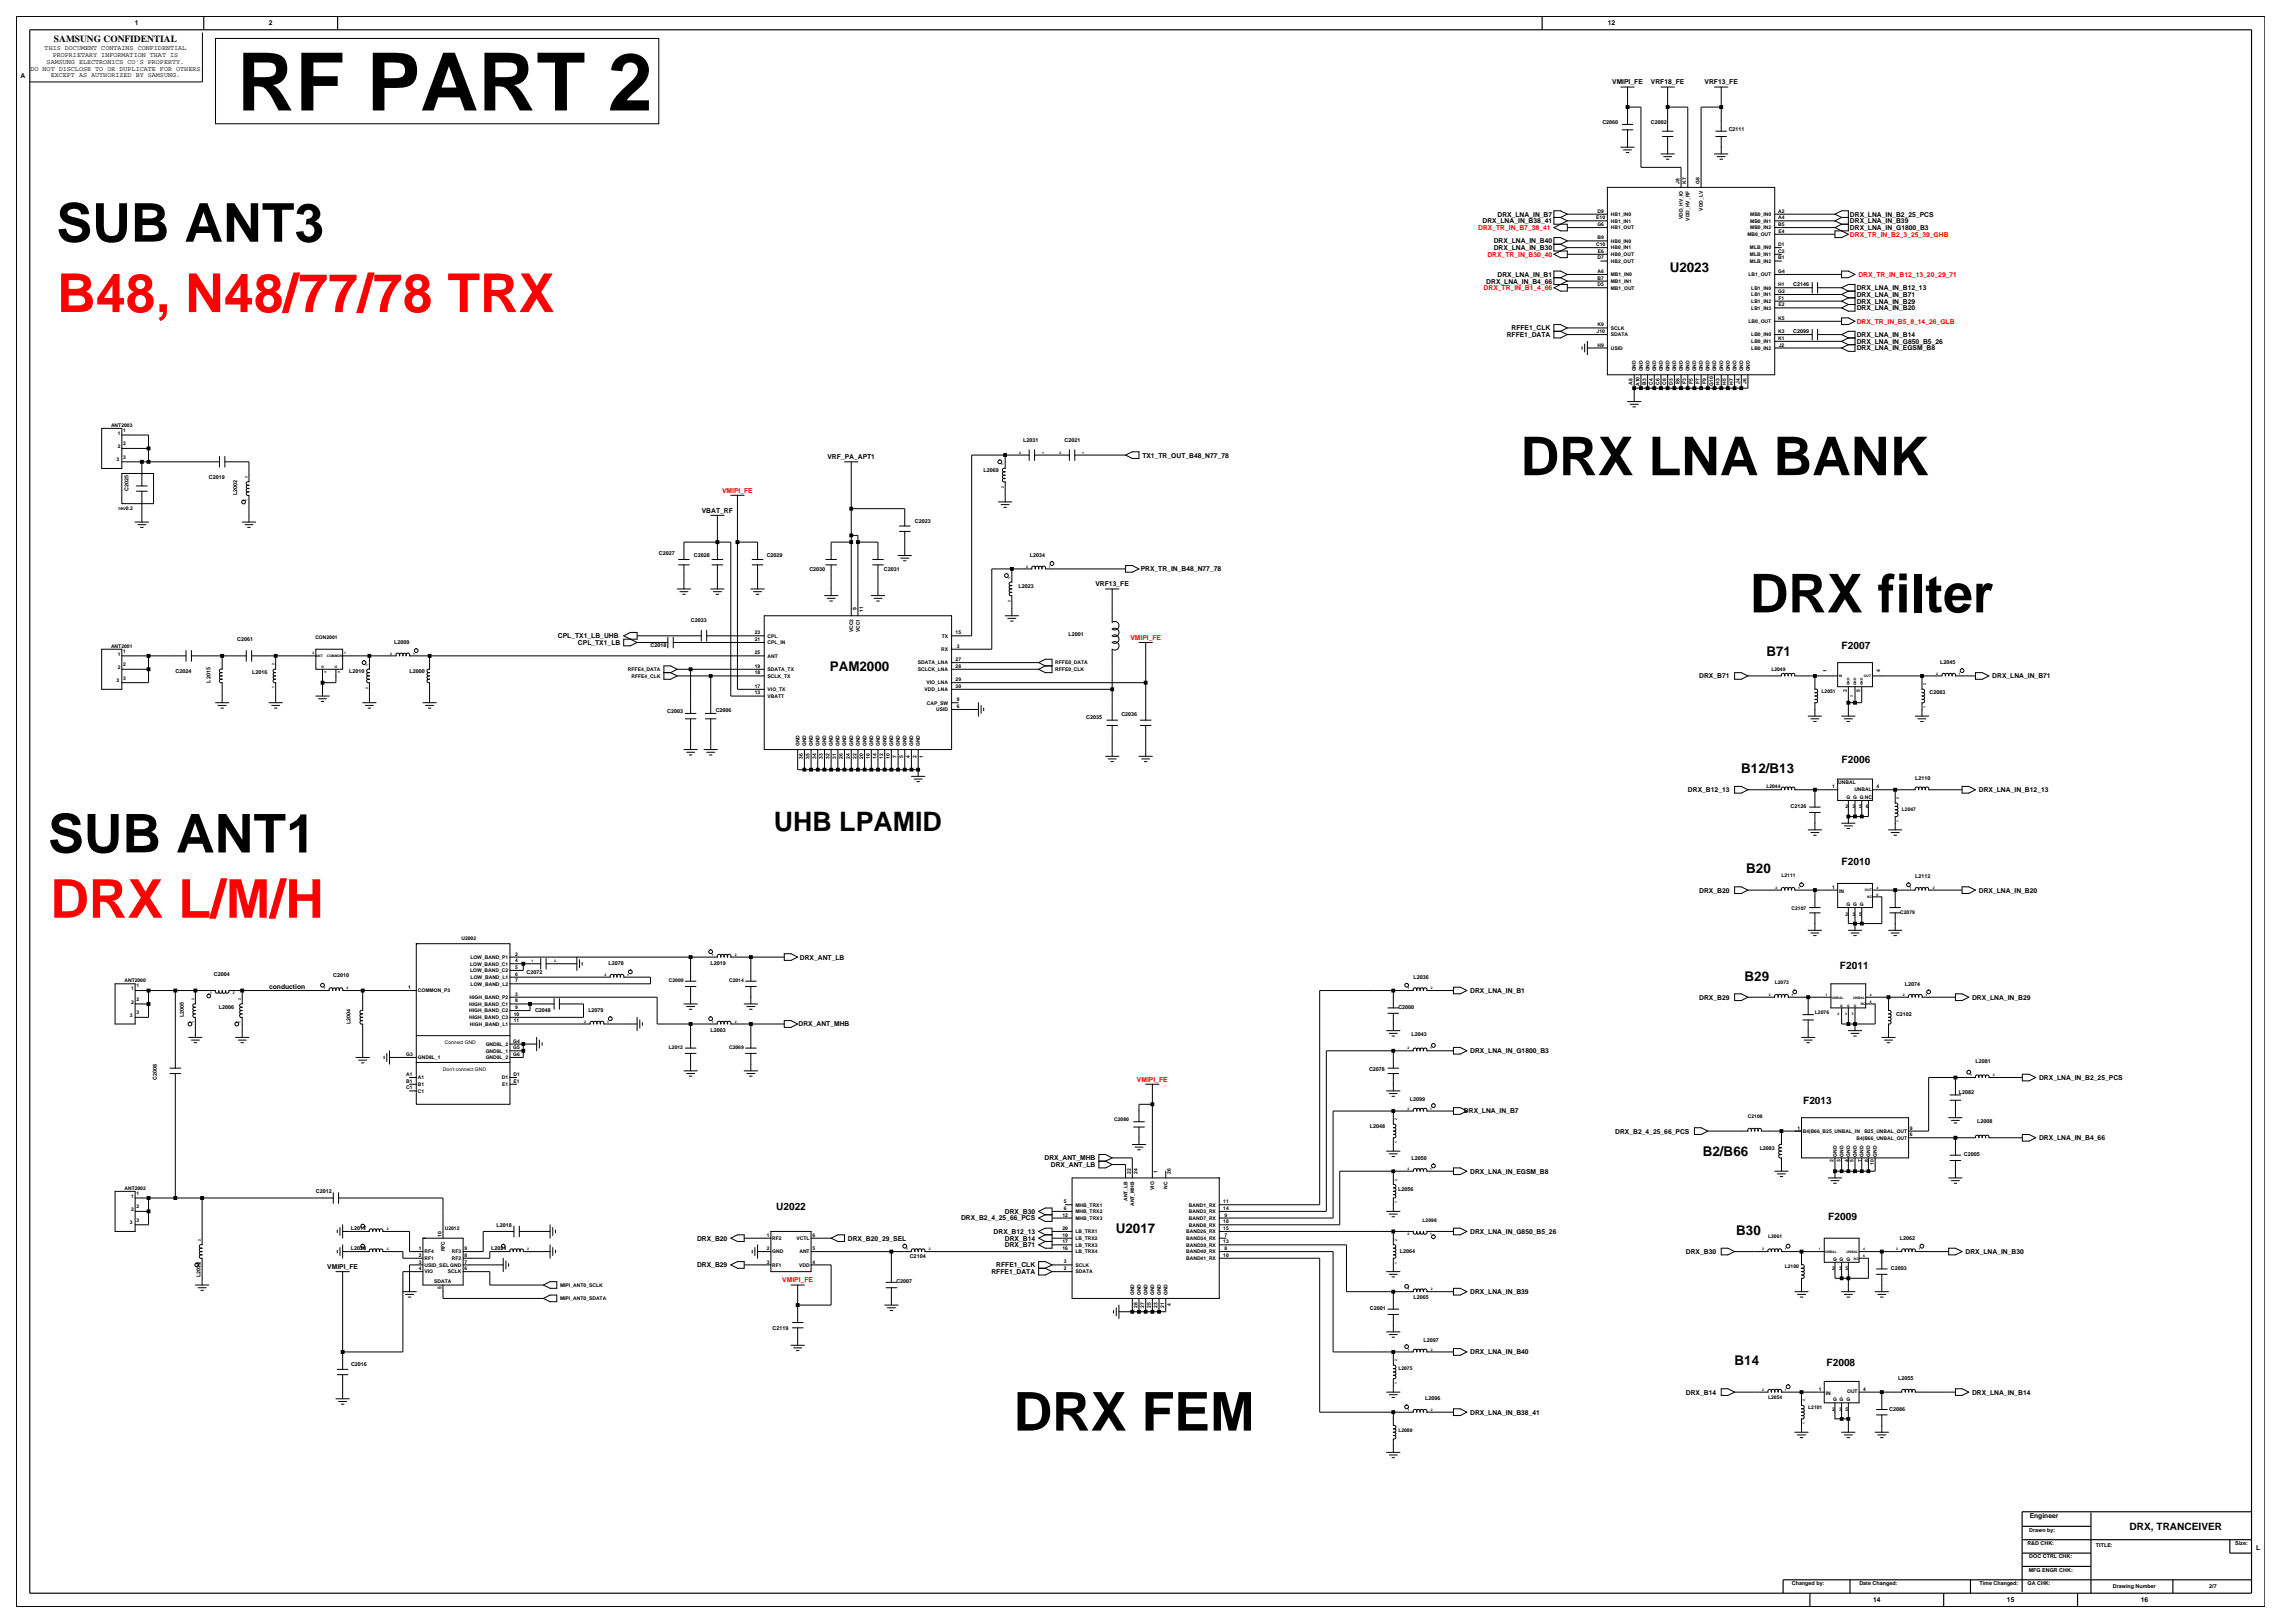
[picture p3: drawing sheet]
<svg xmlns="http://www.w3.org/2000/svg" width="420mm" height="297mm" viewBox="0 0 420 297" stroke-linecap="round" stroke-linejoin="round" font-family="sans-serif">
<defs><g id="words">
<text font-size="14.7" x="43.4" y="20.2">RF PART 2</text>
<g font-size="9.8">
<text x="10.3" y="44.2">SUB ANT3</text>
<text x="278.3" y="87">DRX LNA BANK</text>
<text x="320.2" y="112.1">DRX filter</text>
<text x="8.8" y="156">SUB ANT1</text>
<text x="185.5" y="261.8">DRX FEM</text>
</g>
<g font-size="9.8" fill="#f00">
<text x="10.5" y="57.1">B48, N48/77/78 TRX</text>
<text x="9.2" y="167.9">DRX L/M/H</text>
</g>
<text font-size="4.9" x="141.6" y="152.1">UHB LPAMID</text>
<g font-size="2.5">
<text x="305.6" y="49.9">U2023</text>
<text x="151.9" y="122.7">PAM2000</text>
<text x="323.3" y="120">B71</text>
<text x="318.7" y="141.4">B12/B13</text>
<text x="319.6" y="159.8">B20</text>
<text x="319.3" y="179.4">B29</text>
<text x="311.6" y="211.6">B2/B66</text>
<text x="204.2" y="225.6">U2017</text>
<text x="317.7" y="226">B30</text>
<text x="317.4" y="249.8">B14</text>
</g>
<g font-size="1.9">
<text x="337" y="118.8">F2007</text>
<text x="337" y="139.7">F2006</text>
<text x="337" y="158.3">F2010</text>
<text x="336.7" y="177.3">F2011</text>
<text x="330" y="202.1">F2013</text>
<text x="142" y="221.4">U2022</text>
<text x="334.6" y="223.3">F2009</text>
<text x="334.3" y="249.9">F2008</text>
<text x="389.7" y="279.9">DRX, TRANCEIVER</text>
</g>
<text font-size="1.7" x="9.9" y="7.7">SAMSUNG CONFIDENTIAL</text>
<g font-size="1.2">
<text x="24.7" y="4.7">1</text>
<text x="49.2" y="4.7">2</text>
<text x="294.3" y="4.7">12</text>
<text x="8.2" y="9.2">THIS DOCUMENT CONTAINS CONFIDENTIAL</text>
<text x="8.5" y="11.7">SAMSUNG ELECTRONICS CO'S PROPERTY.</text>
<text x="9.6" y="10.5">PROPRIETARY INFORMATION THAT IS</text>
<text x="3.8" y="14.2">A</text>
<text x="5.6" y="12.9">DO NOT DISCLOSE TO OR DUPLICATE FOR OTHERS</text>
<text x="9.3" y="14.1">EXCEPT AS AUTHORIZED BY SAMSUNG.</text>
<text x="295" y="15.4">VMIPI_FE</text>
<text x="302.1" y="15.4">VRF18_FE</text>
<text x="311.9" y="15.4">VRF13_FE</text>
<text x="271.3" y="40.9">DRX_LNA_IN_B38_41</text>
<text x="274.1" y="39.6">DRX_LNA_IN_B7</text>
<text x="338.6" y="39.6">DRX_LNA_IN_B2_25_PCS</text>
<text x="338.6" y="40.9">DRX_LNA_IN_B39</text>
<text x="273.4" y="44.5">DRX_LNA_IN_B40</text>
<text x="273.4" y="45.8">DRX_LNA_IN_B30</text>
<text x="338.6" y="42.1">DRX_LNA_IN_G1800_B3</text>
<text x="272" y="51.9">DRX_LNA_IN_B4_66</text>
<text x="274.1" y="50.7">DRX_LNA_IN_B1</text>
<text x="339.8" y="53.1">DRX_LNA_IN_B12_13</text>
<text x="339.8" y="56.8">DRX_LNA_IN_B20</text>
<text x="339.8" y="55.5">DRX_LNA_IN_B29</text>
<text x="339.8" y="54.3">DRX_LNA_IN_B71</text>
<text x="275.7" y="61.7">RFFE1_DATA</text>
<text x="276.6" y="60.5">RFFE1_CLK</text>
<text x="339.8" y="61.7">DRX_LNA_IN_B14</text>
<text x="339.8" y="64.1">DRX_LNA_IN_EGSM_B8</text>
<text x="339.8" y="62.9">DRX_LNA_IN_G850_B5_26</text>
<text x="209.1" y="83.7">TX1_TR_OUT_B48_N77_78</text>
<text x="151.4" y="84">VRF_PA_APT1</text>
<text x="128.4" y="93.8">VBAT_RF</text>
<text x="200.5" y="107.3">VRF13_FE</text>
<text x="208.8" y="104.5">PRX_TR_IN_B48_N77_78</text>
<text x="102.1" y="116.8">CPL_TX1_LB_UHB</text>
<text x="105.8" y="118">CPL_TX1_LB</text>
<text x="311" y="124.1">DRX_B71</text>
<text x="364.6" y="124.1">DRX_LNA_IN_B71</text>
<text x="308.9" y="145">DRX_B12_13</text>
<text x="362.1" y="145">DRX_LNA_IN_B12_13</text>
<text x="311" y="163.3">DRX_B20</text>
<text x="362.1" y="163.3">DRX_LNA_IN_B20</text>
<text x="146.4" y="175.6">DRX_ANT_LB</text>
<text x="49.2" y="180.9">conduction</text>
<text x="269.1" y="181.7">DRX_LNA_IN_B1</text>
<text x="311" y="182.9">DRX_B29</text>
<text x="360.9" y="182.9">DRX_LNA_IN_B29</text>
<text x="146.1" y="187.8">DRX_ANT_MHB</text>
<text x="269.1" y="192.7">DRX_LNA_IN_G1800_B3</text>
<text x="373.2" y="197.6">DRX_LNA_IN_B2_25_PCS</text>
<text x="267.9" y="203.7">DRX_LNA_IN_B7</text>
<text x="295.6" y="207.4">DRX_B2_4_25_66_PCS</text>
<text x="373.2" y="208.6">DRX_LNA_IN_B4_66</text>
<text x="191.2" y="212.3">DRX_ANT_MHB</text>
<text x="192.3" y="213.5">DRX_ANT_LB</text>
<text x="269.1" y="214.8">DRX_LNA_IN_EGSM_B8</text>
<text x="127.6" y="227">DRX_B20</text>
<text x="155.2" y="227">DRX_B20_29_SEL</text>
<text x="175.9" y="223.3">DRX_B2_4_25_66_PCS</text>
<text x="181.8" y="225.8">DRX_B12_13</text>
<text x="183.9" y="227">DRX_B14</text>
<text x="183.9" y="222.1">DRX_B30</text>
<text x="269.1" y="225.8">DRX_LNA_IN_G850_B5_26</text>
<text x="59.9" y="232.2">VMIPI_FE</text>
<text x="127.6" y="231.9">DRX_B29</text>
<text x="181.4" y="233.1">RFFE1_DATA</text>
<text x="182.3" y="231.9">RFFE1_CLK</text>
<text x="183.9" y="228.2">DRX_B71</text>
<text x="308.5" y="229.5">DRX_B30</text>
<text x="359.7" y="229.5">DRX_LNA_IN_B30</text>
<text x="269.1" y="236.8">DRX_LNA_IN_B39</text>
<text x="269.1" y="247.8">DRX_LNA_IN_B40</text>
<text x="308.5" y="255.2">DRX_B14</text>
<text x="360.9" y="255.2">DRX_LNA_IN_B14</text>
<text x="269.1" y="258.9">DRX_LNA_IN_B38_41</text>
<text x="371.4" y="277.8">Engineer</text>
<text x="412.9" y="283.7">L</text>
<text x="342.8" y="293.2">14</text>
<text x="367.3" y="293.2">15</text>
<text x="391.8" y="293.2">16</text>
</g>
<g font-size="1.2" fill="#f00">
<text x="270.5" y="42.1">DRX_TR_IN_B7_38_41</text>
<text x="272.2" y="47">DRX_TR_IN_B30_40</text>
<text x="338.6" y="43.3">DRX_TR_IN_B2_3_25_39_GHB</text>
<text x="271.5" y="53.1">DRX_TR_IN_B1_4_66</text>
<text x="340.1" y="50.7">DRX_TR_IN_B12_13_20_29_71</text>
<text x="339.8" y="59.2">DRX_TR_IN_B5_8_14_26_GLB</text>
<text x="132.1" y="90.2">VMIPI_FE</text>
<text x="206.9" y="117.1">VMIPI_FE</text>
<text x="208.1" y="197.9">VMIPI_FE</text>
<text x="143.2" y="234.7">VMIPI_FE</text>
</g>
<g font-size="1">
<text x="293.2" y="22.8">C2060</text>
<text x="302.1" y="22.8">C2002</text>
<text x="316.4" y="24">C2111</text>
<text x="328.2" y="52.4">C2146</text>
<text x="328.2" y="60.9">C2099</text>
<text x="187.3" y="80.8">L2031</text>
<text x="194.8" y="80.8">C2021</text>
<text x="23.5" y="89.9" transform="rotate(-90 23.5 89.9)">C2025</text>
<text x="38.2" y="87.7">C2019</text>
<text x="180" y="86.4">L2069</text>
<text x="43.4" y="90.6" transform="rotate(-90 43.4 90.6)">L2002</text>
<text x="167.4" y="95.6">C2023</text>
<text x="120.6" y="101.6">C2027</text>
<text x="127" y="102">C2028</text>
<text x="140.3" y="102">C2029</text>
<text x="188.5" y="102">L2034</text>
<text x="148.1" y="104.4">C2030</text>
<text x="161.7" y="104.4">C2031</text>
<text x="186.4" y="107.6">L2023</text>
<text x="126.4" y="113.9">C2033</text>
<text x="43.4" y="117.4">C2061</text>
<text x="72.1" y="117.9">L2009</text>
<text x="119" y="118.5">C2018</text>
<text x="195.5" y="116.4">L2001</text>
<text x="32.1" y="123.2">C2024</text>
<text x="38.5" y="124.9" transform="rotate(-90 38.5 124.9)">L2015</text>
<text x="46.2" y="123.4">L2016</text>
<text x="63.9" y="123.2">L2010</text>
<text x="74.9" y="123.2">L2000</text>
<text x="355.1" y="121.5">L2045</text>
<text x="122.1" y="130.5">C2003</text>
<text x="131" y="130.2">C2006</text>
<text x="198.8" y="131.6">C2035</text>
<text x="205.2" y="131">C2036</text>
<text x="353.1" y="127.1">C2083</text>
<text x="350.5" y="142.7">L2110</text>
<text x="327.7" y="147.9">C2126</text>
<text x="350.5" y="160.7">L2112</text>
<text x="39.1" y="178.6">C2004</text>
<text x="61" y="178.8">C2010</text>
<text x="96.4" y="178.2">C2072</text>
<text x="111.3" y="176.6">L2078</text>
<text x="130" y="176.7">L2019</text>
<text x="258.7" y="179.1">L2036</text>
<text x="40" y="184.6">L2006</text>
<text x="97.9" y="185.2">C2048</text>
<text x="107.7" y="185.2">L2079</text>
<text x="255.9" y="184.6">C2000</text>
<text x="347" y="185.8">C2102</text>
<text x="348.6" y="180.3">L2074</text>
<text x="33.6" y="186.2" transform="rotate(-90 33.6 186.2)">L2005</text>
<text x="64.2" y="187.4" transform="rotate(-90 64.2 187.4)">L2004</text>
<text x="130" y="188.9">L2003</text>
<text x="258.3" y="189.6">L2043</text>
<text x="28.7" y="197.6" transform="rotate(-90 28.7 197.6)">C2008</text>
<text x="250.5" y="196">C2078</text>
<text x="361.5" y="194.5">L2081</text>
<text x="258" y="201.5">L2099</text>
<text x="358.5" y="200.2">L2082</text>
<text x="250.7" y="206.4">L2048</text>
<text x="361.8" y="205.5">L2008</text>
<text x="258.3" y="212.3">L2050</text>
<text x="322" y="210.3">L2083</text>
<text x="359.4" y="211.6">C2005</text>
<text x="57.8" y="218.4">C2012</text>
<text x="255.9" y="218">L2056</text>
<text x="64.2" y="225">L2017</text>
<text x="90.9" y="224.5">L2018</text>
<text x="347.7" y="226.9">L2062</text>
<text x="36.7" y="233.7" transform="rotate(-90 36.7 233.7)">L2022</text>
<text x="64.2" y="228.7">L2020</text>
<text x="89.9" y="228.7">L2021</text>
<text x="166.5" y="230.2">C2104</text>
<text x="256.2" y="229.3">L2064</text>
<text x="346.1" y="232.4">C2093</text>
<text x="164" y="234.8">C2007</text>
<text x="250.7" y="239.7">C2001</text>
<text x="258.7" y="237.7">L2065</text>
<text x="141.4" y="243.4">C2119</text>
<text x="260.5" y="245.6">L2097</text>
<text x="64.2" y="249.9">C2016</text>
<text x="260.8" y="256.3">L2096</text>
<text x="347.4" y="252.6">L2055</text>
<text x="345.8" y="258.1">C2086</text>
<text x="371.4" y="280.2">Drawn by:</text>
<text x="371" y="282.7">R&amp;D CHK:</text>
<text x="371.3" y="287.6">MFG ENGR CHK:</text>
<text x="371.4" y="285.2">DOC CTRL CHK:</text>
<text x="383.6" y="283">TITLE:</text>
<text x="409.1" y="282.7">Size:</text>
<text x="327.9" y="290.1">Changed by:</text>
<text x="340.3" y="290.1">Date Changed:</text>
<text x="362.2" y="290.1">Time Changed:</text>
<text x="371.1" y="290.1">QA CHK:</text>
<text x="386.7" y="290.6">Drawing Number</text>
<text x="404.3" y="290.6">2/7</text>
</g>
<g font-size=".9">
<text x="307.4" y="33.6" transform="rotate(-90 307.4 33.6)">J8</text>
<text x="308.6" y="33.7" transform="rotate(-90 308.6 33.7)">K7</text>
<text x="311" y="33.7" transform="rotate(-90 311 33.7)">G8</text>
<text x="292.1" y="40.1">E10</text>
<text x="292.3" y="41.4">G6</text>
<text x="292.4" y="38.9">D9</text>
<text x="294.8" y="42">HB1_OUT</text>
<text x="294.8" y="40.7">HB1_IN1</text>
<text x="294.8" y="39.5">HB1_IN0</text>
<text x="308" y="40.1" transform="rotate(-90 308 40.1)">VDD_HV_IO</text>
<text x="309.2" y="40.4" transform="rotate(-90 309.2 40.4)">VDD_HV_RF</text>
<text x="311.6" y="38.5" transform="rotate(-90 311.6 38.5)">VDD_LV</text>
<text x="320.3" y="42">MB0_IN2</text>
<text x="320.3" y="39.5">MB0_IN0</text>
<text x="320.3" y="40.7">MB0_IN1</text>
<text x="325.4" y="41.4">B5</text>
<text x="325.4" y="38.9">A2</text>
<text x="325.4" y="40.1">A4</text>
<text x="292.1" y="45">C10</text>
<text x="292.4" y="47.5">D7</text>
<text x="292.4" y="43.8">B9</text>
<text x="292.4" y="46.3">E6</text>
<text x="294.8" y="46.9">HB0_OUT</text>
<text x="294.8" y="44.4">HB0_IN0</text>
<text x="294.8" y="45.6">HB0_IN1</text>
<text x="319.8" y="43.2">MB0_OUT</text>
<text x="320.2" y="45.6">MLB_IN0</text>
<text x="320.2" y="46.9">MLB_IN1</text>
<text x="325.4" y="45">D1</text>
<text x="325.4" y="47.5">B1</text>
<text x="325.4" y="46.3">C2</text>
<text x="325.5" y="42.6">E4</text>
<text x="292.4" y="52.4">D5</text>
<text x="292.4" y="51.1">B7</text>
<text x="292.4" y="49.9">A6</text>
<text x="294.8" y="53">MB1_OUT</text>
<text x="294.8" y="48.1">HB2_OUT</text>
<text x="294.8" y="51.8">MB1_IN1</text>
<text x="294.8" y="50.5">MB1_IN0</text>
<text x="320" y="50.5">LB1_OUT</text>
<text x="320.2" y="48.1">MLB_IN2</text>
<text x="320.5" y="53">LB1_IN0</text>
<text x="325.4" y="53.6">G2</text>
<text x="325.4" y="49.9">G4</text>
<text x="325.4" y="52.4">H1</text>
<text x="292.4" y="59.7">K9</text>
<text x="320" y="59.1">LB0_OUT</text>
<text x="320.5" y="54.2">LB1_IN1</text>
<text x="320.5" y="56.7">LB1_IN3</text>
<text x="320.5" y="55.4">LB1_IN2</text>
<text x="325.4" y="58.5">K5</text>
<text x="325.5" y="56.1">E2</text>
<text x="325.5" y="54.8">F1</text>
<text x="292.2" y="61">J10</text>
<text x="292.4" y="63.4">H9</text>
<text x="294.8" y="60.3">SCLK</text>
<text x="294.8" y="64">USID</text>
<text x="294.8" y="61.6">SDATA</text>
<text x="320.5" y="62.8">LB0_IN1</text>
<text x="320.5" y="61.6">LB0_IN0</text>
<text x="320.5" y="64">LB0_IN2</text>
<text x="325.4" y="62.2">K1</text>
<text x="325.4" y="61">K3</text>
<text x="325.5" y="63.4">J2</text>
<text x="298.8" y="70.4" transform="rotate(-90 298.8 70.4)">A8</text>
<text x="299.4" y="68" transform="rotate(-90 299.4 68)">GND</text>
<text x="300" y="70.6" transform="rotate(-90 300 70.6)">A10</text>
<text x="300.6" y="68" transform="rotate(-90 300.6 68)">GND</text>
<text x="301.2" y="70.4" transform="rotate(-90 301.2 70.4)">B3</text>
<text x="301.8" y="68" transform="rotate(-90 301.8 68)">GND</text>
<text x="302.5" y="70.4" transform="rotate(-90 302.5 70.4)">C4</text>
<text x="303.1" y="68" transform="rotate(-90 303.1 68)">GND</text>
<text x="303.7" y="70.4" transform="rotate(-90 303.7 70.4)">C6</text>
<text x="304.3" y="68" transform="rotate(-90 304.3 68)">GND</text>
<text x="304.9" y="70.4" transform="rotate(-90 304.9 70.4)">C8</text>
<text x="305.5" y="68" transform="rotate(-90 305.5 68)">GND</text>
<text x="306.1" y="70.4" transform="rotate(-90 306.1 70.4)">D3</text>
<text x="306.8" y="68" transform="rotate(-90 306.8 68)">GND</text>
<text x="307.4" y="70.4" transform="rotate(-90 307.4 70.4)">E8</text>
<text x="308" y="68" transform="rotate(-90 308 68)">GND</text>
<text x="308.6" y="70.3" transform="rotate(-90 308.6 70.3)">F3</text>
<text x="309.2" y="68" transform="rotate(-90 309.2 68)">GND</text>
<text x="309.8" y="70.3" transform="rotate(-90 309.8 70.3)">F5</text>
<text x="310.4" y="68" transform="rotate(-90 310.4 68)">GND</text>
<text x="311" y="70.3" transform="rotate(-90 311 70.3)">F7</text>
<text x="311.6" y="68" transform="rotate(-90 311.6 68)">GND</text>
<text x="312.3" y="70.3" transform="rotate(-90 312.3 70.3)">F9</text>
<text x="312.9" y="68" transform="rotate(-90 312.9 68)">GND</text>
<text x="313.5" y="70.7" transform="rotate(-90 313.5 70.7)">G10</text>
<text x="314.1" y="68" transform="rotate(-90 314.1 68)">GND</text>
<text x="314.7" y="70.4" transform="rotate(-90 314.7 70.4)">H3</text>
<text x="315.3" y="68" transform="rotate(-90 315.3 68)">GND</text>
<text x="315.9" y="70.4" transform="rotate(-90 315.9 70.4)">H5</text>
<text x="316.5" y="68" transform="rotate(-90 316.5 68)">GND</text>
<text x="317.2" y="70.4" transform="rotate(-90 317.2 70.4)">H7</text>
<text x="317.8" y="68" transform="rotate(-90 317.8 68)">GND</text>
<text x="318.4" y="70.3" transform="rotate(-90 318.4 70.3)">J4</text>
<text x="319" y="68" transform="rotate(-90 319 68)">GND</text>
<text x="319.6" y="70.3" transform="rotate(-90 319.6 70.3)">J6</text>
<text x="320.2" y="68" transform="rotate(-90 320.2 68)">GND</text>
<text x="20.3" y="78.1">ANT2003</text>
<text x="21.6" y="79.5">1</text>
<text x="21.6" y="82">2</text>
<text x="22.5" y="79">1</text>
<text x="22.5" y="81.5">2</text>
<text x="22.5" y="83.9">3</text>
<text x="21.3" y="84.4">3</text>
<text x="21.7" y="93.4">rev0.2</text>
<text x="156.7" y="111.7" transform="rotate(-90 156.7 111.7)">9</text>
<text x="158" y="112" transform="rotate(-90 158 112)">11</text>
<text x="20.3" y="118.6">ANT2001</text>
<text x="21.6" y="120">1</text>
<text x="22.5" y="119.5">1</text>
<text x="57.7" y="117">CON2001</text>
<text x="138.1" y="117.3">21</text>
<text x="138.1" y="116.1">23</text>
<text x="138.1" y="119.7">25</text>
<text x="140.5" y="117.9">CPL_IN</text>
<text x="140.5" y="116.7">CPL</text>
<text x="156.1" y="115.7" transform="rotate(-90 156.1 115.7)">VCC2</text>
<text x="157.3" y="115.7" transform="rotate(-90 157.3 115.7)">VCC1</text>
<text x="172.3" y="119.1">RX</text>
<text x="172.4" y="116.7">TX</text>
<text x="174.9" y="116.1">15</text>
<text x="175.1" y="118.5">3</text>
<text x="21.3" y="124.8">3</text>
<text x="21.6" y="122.4">2</text>
<text x="22.5" y="121.9">2</text>
<text x="22.5" y="124.3">3</text>
<text x="114.9" y="122.8">RFFE4_DATA</text>
<text x="115.6" y="124">RFFE4_CLK</text>
<text x="138.1" y="125.9">17</text>
<text x="138.1" y="123.4">18</text>
<text x="138.1" y="122.2">19</text>
<text x="140.5" y="120.3">ANT</text>
<text x="140.5" y="124">SCLK_TX</text>
<text x="140.5" y="122.8">SDATA_TX</text>
<text x="168" y="121.6">SDATA_LNA</text>
<text x="168" y="122.8">SCLCK_LNA</text>
<text x="169.6" y="125.2">VIO_LNA</text>
<text x="174.9" y="121">27</text>
<text x="174.9" y="122.2">28</text>
<text x="174.9" y="124.6">29</text>
<text x="174.9" y="125.9">30</text>
<text x="193.1" y="121.6">RFFE0_DATA</text>
<text x="193.1" y="122.8">RFFE0_CLK</text>
<text x="324.2" y="122.8">L2049</text>
<text x="334.3" y="123" transform="rotate(-90 334.3 123)">1</text>
<text x="344.1" y="123" transform="rotate(-90 344.1 123)">4</text>
<text x="138.1" y="127.1">13</text>
<text x="140.5" y="127.7">VBATT</text>
<text x="140.5" y="126.5">VIO_TX</text>
<text x="169.2" y="126.5">VDD_LNA</text>
<text x="169.6" y="128.9">CAP_SW</text>
<text x="171.3" y="130.2">USID</text>
<text x="175.1" y="129.5">6</text>
<text x="175.1" y="128.3">8</text>
<text x="333.4" y="126.8">L2051</text>
<text x="338" y="126.7" transform="rotate(-90 338 126.7)">2</text>
<text x="340.4" y="126.7" transform="rotate(-90 340.4 126.7)">5</text>
<text x="146.3" y="136.6" transform="rotate(-90 146.3 136.6)">GND</text>
<text x="147.5" y="136.6" transform="rotate(-90 147.5 136.6)">GND</text>
<text x="148.8" y="136.6" transform="rotate(-90 148.8 136.6)">GND</text>
<text x="150" y="136.6" transform="rotate(-90 150 136.6)">GND</text>
<text x="151.2" y="136.6" transform="rotate(-90 151.2 136.6)">GND</text>
<text x="152.4" y="136.6" transform="rotate(-90 152.4 136.6)">GND</text>
<text x="153.7" y="136.6" transform="rotate(-90 153.7 136.6)">GND</text>
<text x="154.9" y="136.6" transform="rotate(-90 154.9 136.6)">GND</text>
<text x="156.1" y="136.6" transform="rotate(-90 156.1 136.6)">GND</text>
<text x="157.3" y="136.6" transform="rotate(-90 157.3 136.6)">GND</text>
<text x="158.6" y="136.6" transform="rotate(-90 158.6 136.6)">GND</text>
<text x="159.8" y="136.6" transform="rotate(-90 159.8 136.6)">GND</text>
<text x="161" y="136.6" transform="rotate(-90 161 136.6)">GND</text>
<text x="162.2" y="136.6" transform="rotate(-90 162.2 136.6)">GND</text>
<text x="163.5" y="136.6" transform="rotate(-90 163.5 136.6)">GND</text>
<text x="164.7" y="136.6" transform="rotate(-90 164.7 136.6)">GND</text>
<text x="165.9" y="136.6" transform="rotate(-90 165.9 136.6)">GND</text>
<text x="167.1" y="136.6" transform="rotate(-90 167.1 136.6)">GND</text>
<text x="168.4" y="136.6" transform="rotate(-90 168.4 136.6)">GND</text>
<text x="146.9" y="138.9" transform="rotate(-90 146.9 138.9)">36</text>
<text x="148.1" y="138.9" transform="rotate(-90 148.1 138.9)">35</text>
<text x="149.4" y="138.9" transform="rotate(-90 149.4 138.9)">34</text>
<text x="150.6" y="138.9" transform="rotate(-90 150.6 138.9)">33</text>
<text x="151.8" y="138.9" transform="rotate(-90 151.8 138.9)">32</text>
<text x="153" y="138.9" transform="rotate(-90 153 138.9)">31</text>
<text x="154.3" y="138.9" transform="rotate(-90 154.3 138.9)">26</text>
<text x="155.5" y="138.9" transform="rotate(-90 155.5 138.9)">24</text>
<text x="156.7" y="138.9" transform="rotate(-90 156.7 138.9)">22</text>
<text x="158" y="138.9" transform="rotate(-90 158 138.9)">20</text>
<text x="159.2" y="138.9" transform="rotate(-90 159.2 138.9)">16</text>
<text x="160.4" y="138.9" transform="rotate(-90 160.4 138.9)">14</text>
<text x="161.6" y="138.9" transform="rotate(-90 161.6 138.9)">12</text>
<text x="162.8" y="138.9" transform="rotate(-90 162.8 138.9)">10</text>
<text x="164.1" y="138.6" transform="rotate(-90 164.1 138.6)">7</text>
<text x="165.3" y="138.6" transform="rotate(-90 165.3 138.6)">5</text>
<text x="166.5" y="138.6" transform="rotate(-90 166.5 138.6)">4</text>
<text x="167.7" y="138.6" transform="rotate(-90 167.7 138.6)">2</text>
<text x="169" y="138.6" transform="rotate(-90 169 138.6)">1</text>
<text x="336.4" y="143.5">UNBAL</text>
<text x="323.3" y="144.2">L2044</text>
<text x="335.3" y="144.3">1</text>
<text x="337.8" y="147.9">2</text>
<text x="337.9" y="146.2">G G G NC</text>
<text x="339" y="147.9">3</text>
<text x="339.4" y="144.8">UNBAL</text>
<text x="340.2" y="147.9">5</text>
<text x="341.4" y="147.9">6</text>
<text x="343.4" y="144.3">4</text>
<text x="348.1" y="148.5">L2047</text>
<text x="326" y="160.4">L2111</text>
<text x="327.9" y="166.6">C2107</text>
<text x="335.3" y="162.6">1</text>
<text x="336.6" y="163.4">IN</text>
<text x="337.8" y="167.5">2</text>
<text x="337.9" y="165.8">G G G</text>
<text x="339" y="167.5">3</text>
<text x="340.2" y="167.5">5</text>
<text x="347.8" y="167.2">C2079</text>
<text x="84.4" y="172.1">U2002</text>
<text x="22.8" y="179.8">ANT2000</text>
<text x="86" y="176.7">LOW_BAND_C1</text>
<text x="86" y="177.9">LOW_BAND_C2</text>
<text x="86.1" y="175.5">LOW_BAND_P1</text>
<text x="86.1" y="179.1">LOW_BAND_L1</text>
<text x="94.3" y="176.1">4</text>
<text x="94.3" y="177.3">5</text>
<text x="94.3" y="178.5">6</text>
<text x="94.3" y="179.8">7</text>
<text x="94.3" y="174.8">2</text>
<text x="122.4" y="179.7">C2009</text>
<text x="133.4" y="179.7">C2014</text>
<text x="24" y="181.2">1</text>
<text x="24" y="183.6">2</text>
<text x="25" y="180.7">1</text>
<text x="25" y="183.1">2</text>
<text x="25" y="185.6">3</text>
<text x="74.7" y="181">1</text>
<text x="76.5" y="181.6">COMMON_P3</text>
<text x="85.9" y="184">HIGH_BAND_C1</text>
<text x="85.9" y="185.3">HIGH_BAND_C2</text>
<text x="85.9" y="182.8">HIGH_BAND_P2</text>
<text x="86.1" y="180.4">LOW_BAND_L2</text>
<text x="94" y="185.9">10</text>
<text x="94.3" y="182.2">3</text>
<text x="94.3" y="183.4">8</text>
<text x="94.3" y="184.6">9</text>
<text x="324.8" y="180.1">L2073</text>
<text x="332.1" y="185.5">L2076</text>
<text x="23.8" y="186.1">3</text>
<text x="81.4" y="191">Connect GND</text>
<text x="85.9" y="186.5">HIGH_BAND_C3</text>
<text x="86" y="187.7">HIGH_BAND_L1</text>
<text x="88.9" y="191.4">GND8L_2</text>
<text x="93.9" y="190.8">G4</text>
<text x="93.9" y="192">G5</text>
<text x="94" y="187.1">11</text>
<text x="122.4" y="192">L2012</text>
<text x="133.4" y="192">C2069</text>
<text x="74.3" y="193.2">G3</text>
<text x="74.4" y="196.9">A1</text>
<text x="76.5" y="193.8">GND8L_1</text>
<text x="76.5" y="197.5">A1</text>
<text x="81.1" y="196">Don't connect GND</text>
<text x="88.9" y="192.6">GND9L_1</text>
<text x="88.9" y="193.8">GND9L_2</text>
<text x="91.8" y="197.5">D1</text>
<text x="93.9" y="193.2">G6</text>
<text x="94" y="196.9">D1</text>
<text x="74.4" y="199.3">C1</text>
<text x="74.4" y="198.1">B1</text>
<text x="76.5" y="199.9">C1</text>
<text x="76.5" y="198.7">B1</text>
<text x="91.9" y="198.7">E1</text>
<text x="94" y="198.1">E1</text>
<text x="203.9" y="205.1">C2080</text>
<text x="319.9" y="204.6">C2108</text>
<text x="328.9" y="206.7">1</text>
<text x="329.9" y="207.3">B4|B66_B25_UNBAL_IN</text>
<text x="339.8" y="208.5">B4|B66_UNBAL_OUT</text>
<text x="341.2" y="207.3">B25_UNBAL_OUT</text>
<text x="349.5" y="207.9">6</text>
<text x="349.5" y="206.7">9</text>
<text x="206.9" y="214.8" transform="rotate(-90 206.9 214.8)">22</text>
<text x="208.2" y="214.8" transform="rotate(-90 208.2 214.8)">24</text>
<text x="211.8" y="214.6" transform="rotate(-90 211.8 214.6)">1</text>
<text x="214.3" y="214.8" transform="rotate(-90 214.3 214.8)">26</text>
<text x="335.6" y="212.6" transform="rotate(-90 335.6 212.6)">2</text>
<text x="336.1" y="211.6" transform="rotate(-90 336.1 211.6)">GND</text>
<text x="336.8" y="212.6" transform="rotate(-90 336.8 212.6)">3</text>
<text x="337.4" y="211.6" transform="rotate(-90 337.4 211.6)">GND</text>
<text x="338.3" y="212.6" transform="rotate(-90 338.3 212.6)">4</text>
<text x="338.6" y="211.6" transform="rotate(-90 338.6 211.6)">GND</text>
<text x="339.2" y="212.6" transform="rotate(-90 339.2 212.6)">5</text>
<text x="339.8" y="211.6" transform="rotate(-90 339.8 211.6)">GND</text>
<text x="340.7" y="212.6" transform="rotate(-90 340.7 212.6)">7</text>
<text x="341" y="211.6" transform="rotate(-90 341 211.6)">GND</text>
<text x="341.9" y="212.6" transform="rotate(-90 341.9 212.6)">8</text>
<text x="342.3" y="211.6" transform="rotate(-90 342.3 211.6)">GND</text>
<text x="342.9" y="213.1" transform="rotate(-90 342.9 213.1)">10</text>
<text x="343.5" y="211.6" transform="rotate(-90 343.5 211.6)">GND</text>
<text x="22.8" y="217.8">ANT2002</text>
<text x="24" y="219.2">1</text>
<text x="24" y="221.6">2</text>
<text x="25" y="218.7">1</text>
<text x="25" y="221.1">2</text>
<text x="194.7" y="220.2">5</text>
<text x="194.7" y="221.4">6</text>
<text x="196.8" y="220.8">MHB_TRX1</text>
<text x="196.8" y="222">MHB_TRX2</text>
<text x="206.3" y="219.8" transform="rotate(-90 206.3 219.8)">ANT_LB</text>
<text x="207.6" y="220.6" transform="rotate(-90 207.6 220.6)">ANT_MHB</text>
<text x="211.2" y="217.7" transform="rotate(-90 211.2 217.7)">VIO</text>
<text x="213.7" y="217.5" transform="rotate(-90 213.7 217.5)">NC</text>
<text x="217.6" y="220.8">BAND1_RX</text>
<text x="217.6" y="222">BAND3_RX</text>
<text x="223.9" y="220.2">11</text>
<text x="223.9" y="221.4">14</text>
<text x="23.8" y="224">3</text>
<text x="25" y="223.5">3</text>
<text x="80.8" y="226.3" transform="rotate(-90 80.8 226.3)">10</text>
<text x="81.4" y="225">U2012</text>
<text x="140.3" y="226.3">1</text>
<text x="141.3" y="226.9">RF2</text>
<text x="145.8" y="226.9">VCTL</text>
<text x="148.7" y="226.3">6</text>
<text x="194.5" y="226.3">19</text>
<text x="194.5" y="225.1">20</text>
<text x="194.5" y="222.6">12</text>
<text x="194.5" y="227.5">17</text>
<text x="196.8" y="226.9">LB_TRX2</text>
<text x="196.8" y="225.7">LB_TRX1</text>
<text x="196.8" y="223.2">MHB_TRX3</text>
<text x="217.1" y="226.9">BAND34_RX</text>
<text x="217.1" y="225.7">BAND26_RX</text>
<text x="217.6" y="223.2">BAND7_RX</text>
<text x="217.6" y="224.4">BAND8_RX</text>
<text x="223.9" y="223.8">18</text>
<text x="223.9" y="227.5">13</text>
<text x="223.9" y="225.1">15</text>
<text x="224.1" y="226.3">7</text>
<text x="224.1" y="222.6">9</text>
<text x="260.3" y="223.5">L2098</text>
<text x="323.6" y="226.6">L2061</text>
<text x="76.6" y="230">2</text>
<text x="76.6" y="231.2">3</text>
<text x="76.6" y="232.4">4</text>
<text x="76.6" y="228.8">1</text>
<text x="77.7" y="230.6">RF1</text>
<text x="77.7" y="231.8">USID_SEL GND</text>
<text x="77.7" y="233">VIO</text>
<text x="77.7" y="229.4">RF4</text>
<text x="81.4" y="229" transform="rotate(-90 81.4 229)">RFC</text>
<text x="81.9" y="233">SCLK</text>
<text x="82.7" y="229.4">RF3</text>
<text x="82.7" y="230.6">RF2</text>
<text x="85" y="228.8">9</text>
<text x="85" y="232.4">6</text>
<text x="85" y="231.2">7</text>
<text x="85" y="230">8</text>
<text x="140.3" y="228.8">2</text>
<text x="140.3" y="231.2">3</text>
<text x="141.3" y="229.4">GND</text>
<text x="141.3" y="231.8">RF1</text>
<text x="146.2" y="231.8">VDD</text>
<text x="146.3" y="229.4">ANT</text>
<text x="148.7" y="231.2">4</text>
<text x="148.7" y="228.8">5</text>
<text x="194.5" y="228.7">16</text>
<text x="194.7" y="231.2">3</text>
<text x="194.7" y="232.4">2</text>
<text x="196.8" y="231.8">SCLK</text>
<text x="196.8" y="233">SDATA</text>
<text x="196.8" y="229.4">LB_TRX4</text>
<text x="196.8" y="228.1">LB_TRX3</text>
<text x="217.1" y="229.4">BAND40_RX</text>
<text x="217.1" y="230.6">BAND41_RX</text>
<text x="217.1" y="228.1">BAND39_RX</text>
<text x="223.9" y="230">10</text>
<text x="224.1" y="228.7">8</text>
<text x="326.6" y="232.1">L2100</text>
<text x="335.3" y="232.4">2</text>
<text x="335.5" y="230.7">G G G</text>
<text x="336.5" y="232.4">3</text>
<text x="337.8" y="232.4">5</text>
<text x="79.4" y="234.9">SDATA</text>
<text x="80.8" y="235.9" transform="rotate(-90 80.8 235.9)">5</text>
<text x="102.5" y="237.9">MIPI_ANT0_SDATA</text>
<text x="102.5" y="235.5">MIPI_ANT0_SCLK</text>
<text x="207.6" y="237" transform="rotate(-90 207.6 237)">GND</text>
<text x="208.2" y="239.3" transform="rotate(-90 208.2 239.3)">28</text>
<text x="208.8" y="237" transform="rotate(-90 208.8 237)">GND</text>
<text x="209.4" y="239.3" transform="rotate(-90 209.4 239.3)">27</text>
<text x="210" y="237" transform="rotate(-90 210 237)">GND</text>
<text x="210.6" y="239.3" transform="rotate(-90 210.6 239.3)">25</text>
<text x="211.2" y="237" transform="rotate(-90 211.2 237)">GND</text>
<text x="211.8" y="239.3" transform="rotate(-90 211.8 239.3)">23</text>
<text x="212.4" y="237" transform="rotate(-90 212.4 237)">GND</text>
<text x="213.1" y="239.3" transform="rotate(-90 213.1 239.3)">21</text>
<text x="213.7" y="237" transform="rotate(-90 213.7 237)">GND</text>
<text x="214.3" y="239.1" transform="rotate(-90 214.3 239.1)">4</text>
<text x="255.9" y="250.8">L2075</text>
<text x="323.6" y="256">L2054</text>
<text x="330.9" y="257.8">L2101</text>
<text x="332.9" y="254.5">1</text>
<text x="334.1" y="255.2">IN</text>
<text x="335.5" y="256.5">G G G</text>
<text x="338" y="255">OUT</text>
<text x="341" y="254.5">4</text>
<text x="255.9" y="262.1">L2080</text>
<text x="335.3" y="258.2">2</text>
<text x="336.5" y="258.2">3</text>
<text x="337.8" y="258.2">5</text>
</g>
<g font-size=".6">
<text x="186.5" y="83">2</text>
<text x="190.7" y="83">1</text>
<text x="193.9" y="83">2</text>
<text x="198.1" y="83">1</text>
<text x="45.3" y="87.4" transform="rotate(-90 45.3 87.4)">2</text>
<text x="183.7" y="89.3" transform="rotate(-90 183.7 89.3)">2</text>
<text x="183.7" y="85.1" transform="rotate(-90 183.7 85.1)">1</text>
<text x="45.3" y="91.6" transform="rotate(-90 45.3 91.6)">1</text>
<text x="184.9" y="105.9" transform="rotate(-90 184.9 105.9)">1</text>
<text x="187.8" y="103.9">2</text>
<text x="191.9" y="103.9">1</text>
<text x="184.9" y="110.1" transform="rotate(-90 184.9 110.1)">2</text>
<text x="57.2" y="119.7">2</text>
<text x="63" y="119.7">1</text>
<text x="71.4" y="119.8">2</text>
<text x="75.6" y="119.8">1</text>
<text x="50.2" y="125.9" transform="rotate(-90 50.2 125.9)">1</text>
<text x="50.2" y="121.7" transform="rotate(-90 50.2 121.7)">2</text>
<text x="57.8" y="120.2">ANT</text>
<text x="59.2" y="122.2" transform="rotate(-90 59.2 122.2)">G</text>
<text x="59.8" y="123.1" transform="rotate(-90 59.8 123.1)">4</text>
<text x="59.8" y="120.2">COMMON</text>
<text x="61.7" y="122.2" transform="rotate(-90 61.7 122.2)">G</text>
<text x="62.2" y="123.1" transform="rotate(-90 62.2 123.1)">3</text>
<text x="67.4" y="121.8" transform="rotate(-90 67.4 121.8)">1</text>
<text x="336.5" y="123.9">IN</text>
<text x="338.5" y="125.4" transform="rotate(-90 338.5 125.4)">GND</text>
<text x="339.7" y="125.4" transform="rotate(-90 339.7 125.4)">GND</text>
<text x="340.9" y="125.4" transform="rotate(-90 340.9 125.4)">GND</text>
<text x="341.1" y="123.9">OUT</text>
<text x="352.4" y="125.4" transform="rotate(-90 352.4 125.4)">2</text>
<text x="354.3" y="123.5">2</text>
<text x="358.5" y="123.5">1</text>
<text x="67.4" y="126" transform="rotate(-90 67.4 126)">2</text>
<text x="339.1" y="127.5" transform="rotate(-90 339.1 127.5)">3</text>
<text x="352.4" y="129.6" transform="rotate(-90 352.4 129.6)">1</text>
<text x="347.5" y="146.2" transform="rotate(-90 347.5 146.2)">2</text>
<text x="347.5" y="150.4" transform="rotate(-90 347.5 150.4)">1</text>
<text x="324.9" y="162.6">2</text>
<text x="329.1" y="162.6">1</text>
<text x="341.3" y="163.1">OUT</text>
<text x="341.7" y="164.4">NC</text>
<text x="343.4" y="163.9">6</text>
<text x="343.4" y="162.6">4</text>
<text x="349.5" y="162.6">1</text>
<text x="353.7" y="162.6">2</text>
<text x="97.2" y="176.1">1</text>
<text x="101.4" y="176.1">2</text>
<text x="110.6" y="178.6">2</text>
<text x="114.8" y="178.6">1</text>
<text x="130.3" y="174.9">1</text>
<text x="134.5" y="174.9">2</text>
<text x="35.5" y="183" transform="rotate(-90 35.5 183)">2</text>
<text x="38.5" y="181.9">1</text>
<text x="42.6" y="181.9">2</text>
<text x="44.1" y="183" transform="rotate(-90 44.1 183)">2</text>
<text x="59.3" y="181">1</text>
<text x="63.4" y="181">2</text>
<text x="257.7" y="181">1</text>
<text x="261.8" y="181">2</text>
<text x="323.7" y="182.2">2</text>
<text x="327.9" y="182.2">1</text>
<text x="334.1" y="182.2">1</text>
<text x="335.2" y="182.7">UNBAL</text>
<text x="336.3" y="185.7">2</text>
<text x="336.8" y="184.2">G</text>
<text x="337.7" y="185.7">3</text>
<text x="338" y="184.2">G</text>
<text x="338.9" y="185.7">5</text>
<text x="339.1" y="182.7">UNBAL</text>
<text x="339.2" y="184.2">G</text>
<text x="340.5" y="184">NC</text>
<text x="342.2" y="183.5">6</text>
<text x="342.2" y="182.2">4</text>
<text x="348.2" y="182.2">2</text>
<text x="352.4" y="182.2">1</text>
<text x="35.5" y="187.1" transform="rotate(-90 35.5 187.1)">1</text>
<text x="44.1" y="187.1" transform="rotate(-90 44.1 187.1)">1</text>
<text x="106.9" y="187.1">2</text>
<text x="111.1" y="187.1">1</text>
<text x="130.3" y="187.1">1</text>
<text x="134.5" y="187.1">2</text>
<text x="257.6" y="192">2</text>
<text x="261.7" y="192">1</text>
<text x="360.6" y="196.9">1</text>
<text x="364.7" y="196.9">2</text>
<text x="257.6" y="203.1">2</text>
<text x="261.7" y="203.1">1</text>
<text x="255.7" y="209.2" transform="rotate(-90 255.7 209.2)">1</text>
<text x="255.7" y="205" transform="rotate(-90 255.7 205)">2</text>
<text x="257.6" y="214.1">2</text>
<text x="261.7" y="214.1">1</text>
<text x="255.7" y="220.2" transform="rotate(-90 255.7 220.2)">1</text>
<text x="255.7" y="216" transform="rotate(-90 255.7 216)">2</text>
<text x="36.7" y="227.1" transform="rotate(-90 36.7 227.1)">2</text>
<text x="66.6" y="225.1">1</text>
<text x="70.8" y="225.1">2</text>
<text x="255.7" y="227.1" transform="rotate(-90 255.7 227.1)">2</text>
<text x="257.6" y="226">2</text>
<text x="261.7" y="226">1</text>
<text x="36.7" y="231.2" transform="rotate(-90 36.7 231.2)">1</text>
<text x="66.6" y="228.8">1</text>
<text x="70.8" y="228.8">2</text>
<text x="92.3" y="228.8">1</text>
<text x="96.5" y="228.8">2</text>
<text x="165.8" y="228.8">1</text>
<text x="170" y="228.8">2</text>
<text x="255.7" y="231.2" transform="rotate(-90 255.7 231.2)">1</text>
<text x="322.5" y="228.8">2</text>
<text x="326.6" y="228.8">1</text>
<text x="332.9" y="228.8">1</text>
<text x="334" y="229.3">UNBAL</text>
<text x="337.9" y="229.3">UNBAL</text>
<text x="339.3" y="230.5">NC</text>
<text x="341" y="230">6</text>
<text x="341" y="228.8">4</text>
<text x="347" y="228.8">2</text>
<text x="351.1" y="228.8">1</text>
<text x="257.7" y="236.1">1</text>
<text x="261.8" y="236.1">2</text>
<text x="255.7" y="249.1" transform="rotate(-90 255.7 249.1)">2</text>
<text x="257.7" y="247.1">1</text>
<text x="261.8" y="247.1">2</text>
<text x="255.7" y="253.3" transform="rotate(-90 255.7 253.3)">1</text>
<text x="322.5" y="254.5">2</text>
<text x="326.6" y="254.5">1</text>
<text x="330.4" y="256.5" transform="rotate(-90 330.4 256.5)">2</text>
<text x="257.7" y="258.2">1</text>
<text x="261.8" y="258.2">2</text>
<text x="330.4" y="260.6" transform="rotate(-90 330.4 260.6)">1</text>
</g>
</g></defs>
<!-- layer: MFD Layer /idea/tmp/Extended-Print.nuri.jung.sheet2.14.mfd -->
<g fill="none" stroke="#000" stroke-width=".18">
<path d="M37 5.9v9.1h-31.5M39.4 7h81.2v15.6h-81.2zM296.6 15.9h2.5M297.9 15.9v6.9M297.9 19.6h2.4v11h7.3v3.7M304 15.9h2.4M305.2 15.9v8.1M305.2 19.6h3.7v14.7M313.8 15.9h2.4M315 15.9v8.1M315 19.6h-3.7v14.7M284.4 39.8h1.2"/>
<path d="M285.6 39.8l1.2 .6M286.8 39.2l-1.2-.6h-1.2v2.4h2.4v1.2h-1.2l-1.2-.6 2.4-1.2M286.8 39.2h7.4M286.8 39.2l-1.2 .6M294.2 34.3h30.6v34.3h-30.6zM296.6 26.9h2.5M296.9 23.8h1.9M296.9 22.8h1.9M297.1 27.4h1.5M297.6 27.9h.5M297.9 23.8v3.1M304 28.2h2.4"/>
<path d="M304.2 25h2M304.2 24h2M304.5 28.7h1.4M304.9 29.1h.5M305.2 25v3.2M313.8 28.2h2.4M314 25h2M314 24h2M314.3 28.7h1.4M314.7 29.1h.5M315 25v3.2M324.8 39.2h11"/>
<path d="M335.8 39.2l1.2-.6h1.3v3.6h-2.5v1.3h1.2l1.3-.6-2.5-1.3M335.8 39.2l1.2 .6M337 39.8h1.3M337 39.8l-1.2 .6M284.4 50.8h1.2M284.4 44.7h1.2M285.6 50.8l1.2 .6M285.6 44.7l1.2 .6M286.8 44.1l-1.2-.6h-1.2v2.4h2.4v1.2h-1.2l-1.2-.6 2.4-1.2M286.8 50.2l-1.2-.6h-1.2v2.5h2.4v1.2h-1.2l-1.2-.6 2.4-1.3M286.8 50.2l-1.2 .6M286.8 44.1h7.4"/>
<path d="M286.8 45.3h7.4M286.8 46.5h7.4M286.8 40.4h7.4M286.8 41.6h7.4M286.8 52.7h7.4M286.8 50.2h7.4M286.8 51.4h7.4M286.8 44.1l-1.2 .6M292.9 47.8h1.3M324.8 45.3h1.2M324.8 46.5h1.2M324.8 40.4h11"/>
<path d="M324.8 41.6h11M324.8 47.8h1.2M324.8 58.8h12.2M324.8 52.7h6.8M324.8 53.9h12.2M324.8 55.1h12.2M324.8 56.3h12.2M324.8 50.2h12.2M324.8 42.9h11M331.6 51.7v1.9M332.6 52.7h4.4M332.6 51.7v1.9"/>
<path d="M335.8 40.4l1.2 .6M337 49.6h1.3l1.2 .6-1.2 .6h-1.3zM337 58.2h1.3l1.2 .6-1.2 .6h-1.3zM337 52.7l1.3-.6h1.2v4.8h-1.2l-1.3-.6M337 41h1.3M337 53.9l1.3 .6M337 41l-1.2 .6M337 52.7l1.3 .6M337 55.1l1.3 .6M338.3 53.3h1.2M338.3 53.3l-1.3 .6M338.3 54.5h1.2"/>
<path d="M338.3 55.7h1.2M338.3 55.7l-1.3 .6M338.3 54.5l-1.3 .6M18.6 78.4h3.7v7.3h-3.7zM22.3 79.6h4.9v4.9M284.4 60.6h1.2M285.6 60.6l1.2 .6M286.8 60l-1.2-.6h-1.2v2.4h1.2l1.2-.6M286.8 61.2h7.4M286.8 60h7.4M286.8 60l-1.2 .6M289.5 63.4v.5"/>
<path d="M290 63v1.4M290.5 63.7h3.7M290.5 62.5v2.4M297.9 73.5h2.4M298.3 74h1.5M298.8 74.5h.5M299.1 68.6v4.9M300.3 68.6v2.4M301.5 68.6v2.4M302.7 68.6v2.4M304 68.6v2.4M305.2 68.6v2.4"/>
<path d="M306.4 68.6v2.4M307.6 68.6v2.4M308.9 68.6v2.4M310.1 68.6v2.4M311.3 68.6v2.4M312.5 68.6v2.4M313.8 68.6v2.4M315 68.6v2.4M316.2 68.6v2.4M317.4 68.6v2.4M318.7 68.6v2.4M319.9 68.6v2.4h-20.8"/>
<path d="M324.8 61.2h6.8M324.8 62.5h12.2M324.8 63.7h12.2M331.6 60.3v1.9M332.6 61.2h4.4M332.6 60.3v1.9M337 61.2l1.3-.6h1.2v3.7h-1.2l-1.3-.6M337 62.5l1.3 .6M337 61.2l1.3 .6M338.3 61.8h1.2M338.3 63.1h1.2M338.3 63.1l-1.3 .6"/>
<path d="M338.3 61.8l-1.3 .7M22.3 86.6h5.8v5.6h-5.8zM22.3 84.5h17.9M22.3 82.1h4.9M24.7 95.5h2.5M25 89.9h1.9M25 88.9h1.9M25.2 96h1.5M25.7 96.5h.5M26 84.5v4.4M26 89.9v5.6M40.2 83.5v2"/>
<path d="M41.2 84.5h4.4v3.7a.35 .35 0 0 0-.6 .3 .35 .35 0 0 0 .6 .3 .33 .33 0 0 0-.5 .3 .33 .33 0 0 0 .5 .3 .35 .35 0 0 0-.6 .3 .35 .35 0 0 0 .6 .3 .35 .35 0 0 0-.6 .3 .35 .35 0 0 0 .6 .3v4.9M41.2 83.5v2M44.3 95.5h2.5M44.8 96h1.5M45.3 96.5h.5M130.1 94.3h2.4M131.3 94.3v8.1M133.7 90.6h2.5M135 90.6v35.5h4.9M135 99.2h3.6v3.2M154.6 84.5h2.4M155.8 93.1h9.8v3.2"/>
<path d="M155.8 99.2h-3.7v3.2M155.8 98h1.2v14.7M155.8 84.5v28.2M157 99.2h3.7v3.2M164.6 97.2h2M164.6 96.3h2M165.6 97.2v4.5M182.7 91.8h2.5M183.2 92.3h1.5M183.7 92.8h.5M184 83.3v2.4M184 85.7a.35 .35 0 0 0-.6 .3 .35 .35 0 0 0 .6 .3 .35 .35 0 0 0-.6 .3 .36 .36 0 0 0 .6 .4 .34 .34 0 0 0-.5 .3 .34 .34 0 0 0 .5 .3 .35 .35 0 0 0-.6 .3 .35 .35 0 0 0 .6 .3v3.6"/>
<path d="M188.3 83.3h-10.5v33h-3.7M188.3 82.3v2M189.3 83.3h6.4M189.3 82.3v2M195.7 82.3v2M196.7 83.3h9.3M196.7 82.3v2M206 83.3l1.2-.6h1.2v1.2h-1.2zM18.6 118.8h3.7v7.3h-3.7zM34 119v2M35 119v2M45.1 119v2"/>
<path d="M46.1 119v2M57.8 118.8h4.9v3.7h-4.9zM114.1 116.3l1.3-.6h1.2v1.3h-2.5v1.2h1.3l1.2-.6zM116.6 116.3h11.7M116.6 117.6h5.6M122.2 116.6v2M123.2 117.6h16.7M123.2 116.6v2M123.9 107.8h2.5M124.2 103.4h1.9M124.2 102.4h1.9M124.4 108.3h1.5"/>
<path d="M124.9 108.7h.5M125.2 102.4v-3.2h8.5v28.2h6.2M125.2 103.4v4.4M128.3 115.4v1.9M129.3 116.3h10.6M129.3 115.4v1.9M130.1 107.8h2.4M130.3 103.4h2M130.3 102.4h2M130.5 108.3h1.5M131 108.7h.5M131.3 103.4v4.4"/>
<path d="M137.4 107.8h2.5M137.7 103.4h1.9M137.7 102.4h1.9M137.9 108.3h1.5M138.4 108.7h.5M138.6 103.4v4.4M139.9 112.7h34.2v24.5h-34.2zM150.9 109h2.4M151.1 103.4h2M151.1 102.4h2M151.4 109.5h1.4M151.9 110h.4"/>
<path d="M152.1 103.4v5.6M159.5 109h2.4M159.7 103.4h2M159.7 102.4h2M159.9 109.5h1.5M160.4 110h.5M160.7 103.4v5.6M164.4 101.7h2.4M164.8 102.1h1.5M165.3 102.6h.5M184 112.7h2.4M184.4 113.2h1.5"/>
<path d="M184.9 113.6h.5M185.2 104.1v2.4M185.2 106.5a.35 .35 0 0 0-.5 .3 .35 .35 0 0 0 .5 .4 .35 .35 0 0 0-.5 .3 .35 .35 0 0 0 .5 .3M185.2 107.8a.35 .35 0 0 0-.5 .3 .35 .35 0 0 0 .5 .3 .34 .34 0 0 0-.5 .3 .34 .34 0 0 0 .5 .3v3.7M189.5 104.1a.35 .35 0 0 1 .3-.5 .35 .35 0 0 1 .3 .5M189.5 104.1a.35 .35 0 0 0-.3-.5 .35 .35 0 0 0-.4 .5h-7.3v14.7h-7.4M190.1 104.1a.34 .34 0 0 1 .3-.5 .34 .34 0 0 1 .3 .5 .35 .35 0 0 1 .3-.5 .35 .35 0 0 1 .3 .5M191.3 104.1h14.7M202.3 107.8h2.5M203.5 107.8v6.1a.78 .78 0 0 1 1.1 .1 .78 .78 0 0 1 0 1 .78 .78 0 0 1-1.1 .1 .78 .78 0 0 1 1.1 .1 .78 .78 0 0 1 0 1.1 .78 .78 0 0 1-1.1 0 .77 .77 0 0 1 1.1 .1 .77 .77 0 0 1 0 1.1 .77 .77 0 0 1-1.1 .1 .78 .78 0 0 1 1.1 .1 .78 .78 0 0 1 0 1 .78 .78 0 0 1-1.1 .1v13M206 103.5h1.2l1.2 .6-1.2 .6h-1.2zM208.4 117.6h2.5"/>
<path d="M209.7 117.6v14.2M22.3 120h11.7M22.3 122.5h4.9M27.2 120v4.9h-4.9M35 120h10.1M39.4 128.6h2.5M39.9 129.1h1.5M40.4 129.6h.5M40.7 120v2.5a.35 .35 0 0 0-.6 .3 .35 .35 0 0 0 .6 .3 .33 .33 0 0 0-.5 .3 .33 .33 0 0 0 .5 .3 .35 .35 0 0 0-.6 .3 .35 .35 0 0 0 .6 .3 .35 .35 0 0 0-.6 .3 .35 .35 0 0 0 .6 .3v3.7M46.1 120h11.7M49.2 128.6h2.5M49.7 129.1h1.5"/>
<path d="M50.2 129.6h.5M50.4 120v2.5a.34 .34 0 0 0-.4 .3 .34 .34 0 0 0 .4 .3 .33 .33 0 0 0-.4 .3 .33 .33 0 0 0 .4 .3 .34 .34 0 0 0-.4 .3 .34 .34 0 0 0 .4 .3 .34 .34 0 0 0-.4 .3 .34 .34 0 0 0 .4 .3v3.7M57.8 127.4h2.5M58.3 127.9h1.5M58.8 128.3h.5M59 122.5v4.9M61.5 122.5v2.4h-2.5M62.7 120h9.8a.35 .35 0 0 1 .3-.5 .35 .35 0 0 1 .3 .5 .35 .35 0 0 1 .3-.5 .35 .35 0 0 1 .3 .5 .34 .34 0 0 1 .3-.5 .34 .34 0 0 1 .3 .5 .35 .35 0 0 1 .4-.5 .35 .35 0 0 1 .3 .5h64.9M66.4 128.6h2.4M66.9 129.1h1.4M67.4 129.6h.4M67.6 120v2.5a.35 .35 0 0 0-.5 .3 .35 .35 0 0 0 .5 .3 .34 .34 0 0 0-.5 .3 .34 .34 0 0 0 .5 .3 .35 .35 0 0 0-.5 .3 .35 .35 0 0 0 .5 .3 .35 .35 0 0 0-.5 .3 .35 .35 0 0 0 .5 .3v3.7"/>
<path d="M77.4 128.6h2.5M77.9 129.1h1.5M78.4 129.6h.5M78.6 120v2.5a.34 .34 0 0 0-.5 .3 .34 .34 0 0 0 .5 .3 .34 .34 0 0 0-.5 .3 .34 .34 0 0 0 .5 .3 .33 .33 0 0 0-.5 .3 .33 .33 0 0 0 .5 .3 .34 .34 0 0 0-.5 .3 .34 .34 0 0 0 .5 .3v3.7M121.5 123.1h1.2M122.7 123.1l1.2 .6M123.9 122.5h16M123.9 123.7h16M123.9 122.5l-1.2-.7h-1.2v2.5h1.2l1.2-.6M123.9 122.5l-1.2 .6M125.2 137.2h2.4M125.4 131.5h2"/>
<path d="M125.4 130.5h2M125.7 137.7h1.4M126.1 138.1h.5M126.4 122.5v8M126.4 131.5v5.7M128.8 137.2h2.5M129.1 131.5h1.9M129.1 130.5h1.9M129.3 137.7h1.5M129.8 138.1h.5M130.1 123.7v6.8M130.1 131.5v5.7"/>
<path d="M146 137.2v3.6h22M147.2 137.2v3.6M148.4 137.2v3.6M149.6 137.2v3.6M150.9 137.2v3.6M152.1 137.2v3.6M153.3 137.2v3.6M154.6 137.2v3.6M155.8 137.2v3.6M157 137.2v3.6M158.2 137.2v3.6M159.5 137.2v3.6"/>
<path d="M160.7 137.2v3.6M161.9 137.2v3.6M163.1 137.2v3.6M164.4 137.2v3.6M165.6 137.2v3.6M166.8 137.2v3.6M168 137.2v4.9M174.1 128.6h1.3M174.1 122.5h16M174.1 121.2h16M174.1 129.8h5M174.1 126.1h29.4"/>
<path d="M174.1 124.9h35.6M179.1 128.6v2.4M179.5 129.1v1.4M180 129.6v.5M190.1 121.2l1.2-.6h1.2v2.5h-1.2l-1.2-.6M190.1 121.2l1.2 .6M191.3 121.8h1.2M191.3 121.8l-1.2 .7M202.3 138.4h2.5M202.6 132.8h1.9M202.6 131.8h1.9M202.8 138.9h1.5"/>
<path d="M203.3 139.4h.5M203.5 132.8v5.6M208.4 138.4h2.5M208.7 132.8h1.9M208.7 131.8h1.9M208.9 138.9h1.5M209.4 139.4h.5M209.7 132.8v5.6M317.4 123.1h1.3l1.2 .6-1.2 .6h-1.3zM319.9 123.7h6.1a.34 .34 0 0 1 .3-.5 .34 .34 0 0 1 .3 .5 .34 .34 0 0 1 .3-.5 .34 .34 0 0 1 .3 .5 .33 .33 0 0 1 .4-.5 .33 .33 0 0 1 .3 .5 .34 .34 0 0 1 .3-.5 .34 .34 0 0 1 .3 .5h7.8M330.9 131h2.5M331.4 131.5h1.5"/>
<path d="M331.9 132h.5M332.1 123.7v2.4a.35 .35 0 0 1 .6 .3 .35 .35 0 0 1-.6 .3 .35 .35 0 0 1 .6 .3 .36 .36 0 0 1-.6 .4 .35 .35 0 0 1 .6 .3 .35 .35 0 0 1-.6 .3M332.1 128.6v2.4M332.1 128a.34 .34 0 0 1 .5 .3 .34 .34 0 0 1-.5 .3M336.3 121.2h6.4v4.5h-6.4zM337 131h2.5M337.5 131.5h1.5M338 132h.5M338.3 125.7v5.3M339.5 125.7v2.9M340.7 125.7v2.9h-2.4M342.7 123.7h12.7a.33 .33 0 0 1 .3-.5 .33 .33 0 0 1 .3 .5 .34 .34 0 0 1 .3-.5 .34 .34 0 0 1 .3 .5 .34 .34 0 0 1 .3-.5 .34 .34 0 0 1 .3 .5"/>
<path d="M350.5 131h2.5M351 131.5h1.5M351.5 132h.5M351.7 123.7v2.4a.34 .34 0 0 1 .5 .3 .34 .34 0 0 1-.5 .3 .34 .34 0 0 1 .5 .4 .34 .34 0 0 1-.5 .3 .34 .34 0 0 1 .5 .3 .34 .34 0 0 1-.5 .3 .34 .34 0 0 1 .5 .3 .34 .34 0 0 1-.5 .3v2.4M357.3 123.7a.34 .34 0 0 1 .3-.5 .34 .34 0 0 1 .3 .5h3.6M361.5 123.1h1.3l1.2 .6-1.2 .6h-1.3zM166.8 142.1h2.4M167.3 142.6h1.5M167.8 143h.5M317.4 143.9h1.3l1.2 .6-1.2 .6h-1.3zM319.9 144.5h6.1a.34 .34 0 0 1 .3-.5 .34 .34 0 0 1 .3 .5 .35 .35 0 0 1 .3-.5 .35 .35 0 0 1 .3 .5 .35 .35 0 0 1 .3-.5 .35 .35 0 0 1 .4 .5 .34 .34 0 0 1 .3-.5 .34 .34 0 0 1 .3 .5h7.8M330.9 151.9h2.5"/>
<path d="M331.2 148.7h1.9M331.2 147.7h1.9M331.4 152.3h1.5M331.9 152.8h.5M332.1 144.5v3.2M332.1 148.7v3.2M336.3 142.6h6.4v3.9h-6.4zM337 150.6h2.5M337.5 151.1h1.5M338 151.6h.5M338.3 146.5v4.1M339.5 146.5v2.9"/>
<path d="M340.7 146.5v2.9M341.9 146.5v2.9h-3.6M342.7 144.5h7.8a.35 .35 0 0 1 .3-.5 .35 .35 0 0 1 .3 .5 .35 .35 0 0 1 .3-.5 .35 .35 0 0 1 .3 .5 .33 .33 0 0 1 .3-.5 .33 .33 0 0 1 .3 .5 .35 .35 0 0 1 .4-.5 .35 .35 0 0 1 .3 .5h6.1M345.6 151.9h2.5M346.1 152.3h1.5M346.6 152.8h.5M346.8 144.5v2.5a.33 .33 0 0 1 .5 .3 .33 .33 0 0 1-.5 .3 .35 .35 0 0 1 .5 .3 .35 .35 0 0 1-.5 .3 .35 .35 0 0 1 .5 .3 .35 .35 0 0 1-.5 .3 .35 .35 0 0 1 .5 .3 .35 .35 0 0 1-.5 .3v2.5M359.1 143.9h1.2l1.2 .6-1.2 .6h-1.2zM76.2 172.7h17.1v29.4h-17.1zM76.2 172.7h.2M93.3 175.1h38a.35 .35 0 0 1 .3-.5 .35 .35 0 0 1 .3 .5 .33 .33 0 0 1 .3-.5 .33 .33 0 0 1 .3 .5 .35 .35 0 0 1 .3-.5 .35 .35 0 0 1 .3 .5 .35 .35 0 0 1 .3-.5 .35 .35 0 0 1 .4 .5h9.7M93.3 178.8h18.4a.35 .35 0 0 1 .3-.5 .35 .35 0 0 1 .3 .5 .34 .34 0 0 1 .3-.5 .34 .34 0 0 1 .3 .5 .35 .35 0 0 1 .3-.5 .35 .35 0 0 1 .3 .5"/>
<path d="M93.3 176.4h5.7M95.8 176.4v1.2h-2.5M99 175.4v1.9M99.9 176.4h5.7M99.9 175.4v1.9M105.6 175.1v2.5M106.1 175.6v1.5M106.5 176.1v.5M113.5 178.8a.35 .35 0 0 1 .3-.5 .35 .35 0 0 1 .4 .5h4.8v1.2h-25.7M125.4 179.5h2M126.4 175.1v4.4M136.4 179.5h2"/>
<path d="M137.4 175.1v4.4M143.5 174.5h1.3l1.2 .6-1.2 .6h-1.3zM317.4 162.3h1.3l1.2 .6-1.2 .6h-1.3zM319.9 162.9h6.1a.34 .34 0 0 1 .3-.5 .34 .34 0 0 1 .3 .5 .34 .34 0 0 1 .3-.5 .34 .34 0 0 1 .3 .5 .33 .33 0 0 1 .4-.5 .33 .33 0 0 1 .3 .5 .34 .34 0 0 1 .3-.5 .34 .34 0 0 1 .3 .5h7.8M330.9 170.2h2.5M331.2 166.1h1.9M331.2 167h1.9M331.4 170.7h1.5M331.9 171.2h.5M332.1 162.9v3.2M332.1 167v3.2M336.3 161.7h6.4v4.4h-6.4z"/>
<path d="M338.3 170.2h2.4M338.8 170.7h1.4M339.2 171.2h.5M339.5 166.1v4.1M340.7 166.1v2.9M342.7 162.9h7.8a.34 .34 0 0 1 .3-.5 .34 .34 0 0 1 .3 .5 .34 .34 0 0 1 .3-.5 .34 .34 0 0 1 .3 .5 .33 .33 0 0 1 .3-.5 .33 .33 0 0 1 .3 .5 .34 .34 0 0 1 .3-.5 .34 .34 0 0 1 .4 .5h6.1M342.7 164.1h1.7v4.9h-6.1v-2.9M345.6 170.2h2.5M345.8 166.1h2M345.8 167h2M346.1 170.7h1.5M346.6 171.2h.5"/>
<path d="M346.8 162.9v3.2M346.8 167v3.2M359.1 162.3h1.2l1.2 .6-1.2 .6h-1.2zM21.1 180h3.6v7.4h-3.6zM24.7 181.3h14.7a.34 .34 0 0 0 .3 .5 .34 .34 0 0 0 .3-.5 .35 .35 0 0 0 .4 .5 .35 .35 0 0 0 .3-.5 .35 .35 0 0 0 .3 .5 .35 .35 0 0 0 .3-.5 .33 .33 0 0 0 .3 .5 .33 .33 0 0 0 .3-.5h18.4a.35 .35 0 0 1 .3-.6 .35 .35 0 0 1 .3 .6 .33 .33 0 0 1 .3-.5 .33 .33 0 0 1 .3 .5 .35 .35 0 0 1 .3-.6 .35 .35 0 0 1 .3 .6 .35 .35 0 0 1 .3-.6 .35 .35 0 0 1 .3 .6h13.5M24.7 183.7h2.5M27.2 181.3v4.9h-2.5M31.1 196.4h2M31.1 195.5h2M32.1 181.3v14.2M32.1 196.4v22.8M34.5 189.8h2.5"/>
<path d="M35 190.3h1.5M35.5 190.8h.5M35.8 181.3v2.4M35.8 185.5a.34 .34 0 0 0-.5 .3 .34 .34 0 0 0 .4 .3l.1 3.7M35.8 184.3a.34 .34 0 0 0-.5 .3 .34 .34 0 0 0 .4 .3M35.8 184.9a.34 .34 0 0 0-.5 .3 .34 .34 0 0 0 .4 .3M35.8 183.7a.34 .34 0 0 0-.5 .3 .34 .34 0 0 0 .5 .3M43.1 189.8h2.5M43.6 190.3h1.5M44.1 190.8h.5M44.3 181.3v2.4a.34 .34 0 0 0-.4 .3 .34 .34 0 0 0 .4 .3M44.3 184.3a.34 .34 0 0 0-.4 .3 .34 .34 0 0 0 .4 .3 .34 .34 0 0 0-.4 .3 .34 .34 0 0 0 .4 .3 .34 .34 0 0 0-.4 .3 .34 .34 0 0 0 .4 .3v3.7"/>
<path d="M65.2 193.5h2.4M65.6 194h1.5M66.1 194.5h.5M66.4 181.3v3.6a.35 .35 0 0 0-.5 .3 .35 .35 0 0 0 .5 .3 .35 .35 0 0 0-.5 .3 .35 .35 0 0 0 .5 .4 .33 .33 0 0 0-.5 .3 .33 .33 0 0 0 .5 .2 .35 .35 0 0 0-.5 .4 .35 .35 0 0 0 .5 .3v6.1M70.3 193.3v.4M70.8 192.8v1.4M71.3 192.3v2.4M71.3 193.5h4.9M74.9 197.2h1.3M74.9 198.4h1.3M74.9 199.6h1.3M76.2 189.5h17.1"/>
<path d="M76.2 194.4h17.1M93.3 182.5h27v4.9h11a.35 .35 0 0 1 .3-.5 .35 .35 0 0 1 .3 .5 .33 .33 0 0 1 .3-.5 .33 .33 0 0 1 .3 .5 .35 .35 0 0 1 .3-.5 .35 .35 0 0 1 .3 .5 .35 .35 0 0 1 .3-.5 .35 .35 0 0 1 .4 .5h9.7M93.3 187.4h14.7a.34 .34 0 0 1 .3-.5 .34 .34 0 0 1 .3 .5 .35 .35 0 0 1 .3-.5 .35 .35 0 0 1 .3 .5 .35 .35 0 0 1 .3-.5 .35 .35 0 0 1 .4 .5 .35 .35 0 0 1 .3-.5 .35 .35 0 0 1 .3 .5h6.1M93.3 183.7h8.1M93.3 192.3h2.5M93.3 197.2h1.2M93.3 198.4h1.2M93.3 191h4.9M95.8 191v2.5h-2.5M97 183.7v1.2h-3.7M98.2 189.8v2.5M98.7 190.3v1.5"/>
<path d="M99.2 190.8v.5M101.4 182.7v2M102.4 183.7h4.4v2.5h-13.5M102.4 182.7v2M116.6 186.2v2.4M117.1 186.6v1.5M117.6 187.1v.5M125.2 183.7h2.4M125.2 196h2.4M125.4 180.5h2M125.4 192.8h2M125.4 191.8h2"/>
<path d="M125.7 196.4h1.4M125.7 184.2h1.4M126.1 196.9h.5M126.1 184.7h.5M126.4 180.5v3.2M126.4 187.4v4.4M126.4 192.8v3.2M136.2 183.7h2.4M136.2 196h2.4M136.4 180.5h2M136.4 192.8h2M136.4 191.8h2"/>
<path d="M136.7 196.4h1.4M136.7 184.2h1.4M137.2 196.9h.5M137.2 184.7h.5M137.4 180.5v3.2M137.4 187.4v4.4M137.4 192.8v3.2M143.5 186.8h1.3l1.2 .6-1.2 .6h-1.3zM209.7 198.4h2.4M210.9 198.4v17.1M253.8 188.6h2.4M253.8 199.6h2.4"/>
<path d="M254 196.4h2M254 195.5h2M254 184.4h2M254 185.4h2M254.2 189.1h1.5M254.7 189.6h.5M255 181.3v3.1M255 185.4v3.2M255 192.3v3.2M255 196.4v3.2M266 192.3h-4.9a.35 .35 0 0 0-.3-.5 .35 .35 0 0 0-.3 .5 .35 .35 0 0 0-.3-.5 .35 .35 0 0 0-.3 .5 .34 .34 0 0 0-.3-.5 .34 .34 0 0 0-.3 .5 .35 .35 0 0 0-.3-.5 .35 .35 0 0 0-.3 .5h-16v29.4h-19.6M266 181.3h-4.9a.35 .35 0 0 0-.3-.6 .35 .35 0 0 0-.3 .6 .35 .35 0 0 0-.3-.6 .35 .35 0 0 0-.3 .6 .33 .33 0 0 0-.3-.5 .33 .33 0 0 0-.3 .5 .35 .35 0 0 0-.3-.6 .35 .35 0 0 0-.3 .6h-17.2v39.2h-18.4"/>
<path d="M266 180.6h1.2l1.2 .7-1.2 .6h-1.2zM266 191.7h1.2l1.2 .6-1.2 .6h-1.2zM317.4 181.9h1.3l1.2 .6-1.2 .6h-1.3zM319.9 182.5h4.9a.35 .35 0 0 1 .3-.5 .35 .35 0 0 1 .3 .5M325.4 182.5a.35 .35 0 0 1 .3-.5 .35 .35 0 0 1 .3 .5M326 182.5a.34 .34 0 0 1 .3-.5 .34 .34 0 0 1 .3 .5 .35 .35 0 0 1 .3-.5 .35 .35 0 0 1 .3 .5M327.2 182.5h7.9M329.7 189.8h2.4M329.9 186.6h2M329.9 185.7h2M330.2 190.3h1.4M330.7 190.8h.5"/>
<path d="M330.9 182.5v3.2M330.9 186.6v3.2M335.1 180h6.3v4.4h-6.3zM338.3 184.4v3M338.3 188.6h2.4M338.8 189.1h1.4M339.2 189.6h.5M339.5 184.4v4.2M341.4 182.5h7.9a.35 .35 0 0 1 .3-.5 .35 .35 0 0 1 .3 .5M341.4 183.7h1.8v3.7h-6.2v-3M344.4 189.8h2.4M344.9 190.3h1.4"/>
<path d="M345.4 190.8h.4M345.6 182.5v2.4a.34 .34 0 0 1 .5 .3 .34 .34 0 0 1-.5 .3 .34 .34 0 0 1 .5 .3 .34 .34 0 0 1-.5 .4 .33 .33 0 0 1 .5 .3 .33 .33 0 0 1-.5 .3 .34 .34 0 0 1 .5 .3 .34 .34 0 0 1-.5 .3M345.6 187.4v2.4M349.9 182.5a.34 .34 0 0 1 .3-.5 .34 .34 0 0 1 .3 .5 .35 .35 0 0 1 .3-.5 .35 .35 0 0 1 .3 .5M351.1 182.5a.35 .35 0 0 1 .3-.5 .35 .35 0 0 1 .3 .5M351.7 182.5h6.2M357.9 181.9h1.2l1.2 .6-1.2 .6h-1.2zM357.9 197.2v3.2M361.5 197.2h-8.5v9.8h-3.7M361.5 197.2a.34 .34 0 0 1 .3-.5 .34 .34 0 0 1 .3 .5M362.2 197.2a.33 .33 0 0 1 .3-.5 .33 .33 0 0 1 .3 .5 .34 .34 0 0 1 .3-.5 .34 .34 0 0 1 .3 .5M363.4 197.2a.34 .34 0 0 1 .3-.5 .34 .34 0 0 1 .3 .5h6.1"/>
<path d="M370.1 196.6h1.2l1.3 .6-1.3 .6h-1.2zM21.1 218h3.6v7.3h-3.6zM24.7 219.2h36.3M27.2 219.2v4.9h-2.5M37 219.2v8.6M61 218.2v2M62 219.2h19.1v7.4M62 218.2v2M196.2 215.5h26.9v22.1h-26.9zM201.1 212.5h1.2M202.3 212.5l1.2 .6M203.5 211.9l-1.2-.6h-1.2v2.4h1.2l1.2-.6"/>
<path d="M203.5 211.9l-1.2 .6M203.5 211.9h3.7v3.6M203.5 213.1h2.5v2.4M207.2 209.4h2.5M207.5 205.3h1.9M207.5 206.2h1.9M207.7 209.9h1.5M208.2 210.4h.5M208.4 206.2v3.2M210.9 202.1h-2.5v3.2M213.3 214.3v1.2M253.8 210.6h2.4"/>
<path d="M254.2 211.1h1.5M254.2 200.1h1.5M254.7 211.6h.5M254.7 200.6h.5M255 214.3v2.5a.34 .34 0 0 1 .5 .3 .34 .34 0 0 1-.5 .3 .34 .34 0 0 1 .5 .3 .34 .34 0 0 1-.5 .3 .33 .33 0 0 1 .5 .3 .33 .33 0 0 1-.5 .3 .34 .34 0 0 1 .5 .3 .34 .34 0 0 1-.5 .3v2.5M255 203.3v2.4a.34 .34 0 0 1 .5 .3 .34 .34 0 0 1-.5 .4 .34 .34 0 0 1 .5 .3 .34 .34 0 0 1-.5 .3 .34 .34 0 0 1 .5 .3 .34 .34 0 0 1-.5 .3 .34 .34 0 0 1 .5 .3 .34 .34 0 0 1-.5 .3M255 208.2v2.4M266 214.3h-4.9a.34 .34 0 0 0-.3-.5 .34 .34 0 0 0-.3 .5 .34 .34 0 0 0-.3-.5 .34 .34 0 0 0-.3 .5 .34 .34 0 0 0-.3-.5 .34 .34 0 0 0-.3 .5 .33 .33 0 0 0-.3-.5 .33 .33 0 0 0-.3 .5h-13.5v9.8h-22.1M266 203.3h-4.9a.35 .35 0 0 0-.3-.5 .35 .35 0 0 0-.3 .5 .35 .35 0 0 0-.3-.5 .35 .35 0 0 0-.3 .5 .34 .34 0 0 0-.3-.5 .34 .34 0 0 0-.3 .5 .35 .35 0 0 0-.3-.5 .35 .35 0 0 0-.3 .5h-14.7v19.6h-20.9M266 202.7h1.2l1.2 .6-1.2 .6h-1.2zM266 213.7h1.2l1.2 .6-1.2 .6h-1.2zM310.1 206.4h1.2l1.2 .6-1.2 .6h-1.2z"/>
<path d="M312.5 207h7.4a.35 .35 0 0 1 .3-.5 .35 .35 0 0 1 .3 .5 .35 .35 0 0 1 .3-.5 .35 .35 0 0 1 .3 .5 .35 .35 0 0 1 .3-.5 .35 .35 0 0 1 .3 .5 .34 .34 0 0 1 .3-.5 .34 .34 0 0 1 .3 .5h7.4M324.8 214.3h2.4M325.3 214.8h1.4M325.8 215.3h.4M326 209.4a.33 .33 0 0 0-.5 .3 .33 .33 0 0 0 .5 .3 .35 .35 0 0 0-.5 .3 .35 .35 0 0 0 .5 .3 .35 .35 0 0 0-.5 .4 .35 .35 0 0 0 .5 .3M326 207v2.4M326 211.2a.35 .35 0 0 0-.5 .4 .35 .35 0 0 0 .5 .3v2.4M329.7 204.5h19.6v7.4h-19.6zM334.6 215.5h2.4M335.1 216h1.5M335.6 216.5h.5M335.8 211.9v3.6"/>
<path d="M337 211.9v2.4M338.3 211.9v2.4M339.5 211.9v2.4M340.7 211.9v2.4M341.9 211.9v2.4M343.2 211.9v2.4h-7.4M349.3 208.2h12.2a.34 .34 0 0 1 .3-.5 .34 .34 0 0 1 .3 .5M356.6 204.5h2.5M356.6 215.5h2.5M356.9 212.4h1.9M356.9 211.4h1.9M356.9 201.3h1.9"/>
<path d="M356.9 200.4h1.9M357.1 205h1.5M357.1 216h1.5M357.6 205.5h.5M357.6 216.5h.5M357.9 201.3v3.2M357.9 208.2v3.2M357.9 212.4v3.1M362.2 208.2a.33 .33 0 0 1 .3-.5 .33 .33 0 0 1 .3 .5 .34 .34 0 0 1 .3-.5 .34 .34 0 0 1 .3 .5M363.4 208.2a.34 .34 0 0 1 .3-.5 .34 .34 0 0 1 .3 .5M364 208.2h6.1M370.1 207.6h1.2l1.3 .6-1.3 .6h-1.2z"/>
<path d="M24.7 221.7h2.5M35.8 235.1h2.4M36.2 235.6h1.5M36.7 236.1h.5M37 229.6a.35 .35 0 0 0-.5 .3 .35 .35 0 0 0 .5 .3v4.9M37 228.4a.35 .35 0 0 0-.5 .3 .35 .35 0 0 0 .5 .3 .34 .34 0 0 0-.5 .3 .34 .34 0 0 0 .5 .3M37 227.8a.35 .35 0 0 0-.5 .3 .35 .35 0 0 0 .5 .3M61.5 232.7h2.4M61.7 225.1v.5M61.7 228.8v.5M62.2 224.6v1.5M62.2 228.3v1.4"/>
<path d="M62.7 229h4.9a.34 .34 0 0 1 .3-.5 .34 .34 0 0 1 .3 .5 .35 .35 0 0 1 .3-.5 .35 .35 0 0 1 .3 .5M62.7 225.3h4.9a.34 .34 0 0 1 .3-.4 .34 .34 0 0 1 .3 .4 .34 .34 0 0 1 .3-.4 .34 .34 0 0 1 .3 .4M62.7 224.1v2.5M62.7 227.8v2.4M62.7 232.7v17.9M68.8 229a.35 .35 0 0 1 .3-.5 .35 .35 0 0 1 .4 .5 .33 .33 0 0 1 .2-.5 .33 .33 0 0 1 .3 .5h3.7v1.2h3.7M68.8 225.3a.34 .34 0 0 1 .3-.4 .34 .34 0 0 1 .3 .4 .33 .33 0 0 1 .3-.4 .33 .33 0 0 1 .3 .4h4.9v3.7h2.5M73.7 236.4h2.5M74.2 236.9h1.5M74.7 237.3h.5M77.4 226.6h7.4v8.5h-7.4zM77.4 231.5h-2.5v4.9"/>
<path d="M77.4 232.7h-3.7v14.7h-11M81.1 235.1v2.5h18.3M84.8 231.5h7.3M84.8 232.7h4.8v2.4h9.8M92.1 230.2v2.5M92.6 230.7v1.5M93.1 231.2v.5M94.1 225.3h-5.7v3.7h-3.6M94.1 224.4v1.9M95 225.3h5.7M95 224.4v1.9M99.4 235.1l1.3-.6h1.2v1.2h-1.2z"/>
<path d="M99.4 237.6l1.3-.6h1.2v1.2h-1.2zM100.7 229h-4.9a.33 .33 0 0 0-.3-.5 .33 .33 0 0 0-.3 .5 .35 .35 0 0 0-.3-.5 .35 .35 0 0 0-.3 .5 .35 .35 0 0 0-.4-.5 .35 .35 0 0 0-.3 .5 .34 .34 0 0 0-.3-.5 .34 .34 0 0 0-.3 .5h-3.7v1.2h-4.8M100.7 224.1v2.5M100.7 227.8v2.4M101.2 224.6v1.5M101.2 228.3v1.4M101.7 225.1v.5M101.7 228.8v.5M133.7 226.6l1.3-.6h1.2v1.2h-1.2zM133.7 231.5l1.3-.6h1.2v1.2h-1.2zM136.2 226.6h4.9M136.2 231.5h4.9"/>
<path d="M137.7 228.8v.5M138.1 228.3v1.4M138.6 227.8v2.4M138.6 229h2.5M141.1 225.3h7.3v7.4h-7.3zM144.8 235.1h2.4M146 235.1v6.9M148.4 229h18.4a.35 .35 0 0 1 .3-.5 .35 .35 0 0 1 .3 .5 .35 .35 0 0 1 .3-.5 .35 .35 0 0 1 .3 .5 .35 .35 0 0 1 .3-.5 .35 .35 0 0 1 .4 .5 .33 .33 0 0 1 .2-.5 .33 .33 0 0 1 .3 .5h27M148.4 231.5h3.7v7.3h-6.1M148.4 226.6h3.7M152.1 226.6l1.2-.6h1.3v1.2h-1.3zM161.9 238.8h2.5"/>
<path d="M162.2 235.6h1.9M162.2 234.7h1.9M162.4 239.3h1.5M162.9 239.8h.5M163.1 229v5.7M163.1 235.6v3.2M190.1 221.7l1.2-.6h1.2v2.4h-1.2l-1.2-.6 1.2-.6zM190.1 232.1h1.2M191.3 226h1.2M191.3 226l-1.2-.7 1.2-.6h1.2v3.7h-1.2l-1.2-.6 1.2-.6M191.3 222.3h1.2M191.3 226l-1.2 .6 1.2 .6"/>
<path d="M191.3 227.2h1.2M191.3 232.1l1.2 .6M192.5 225.3h3.7M192.5 221.7h3.7M192.5 226.6h3.7M192.5 231.5h3.7M192.5 232.7h3.7M192.5 231.5l-1.2-.6h-1.2v2.4h1.2l1.2-.6M192.5 231.5l-1.2 .6M192.5 222.9h3.7M192.5 227.8h3.7M195 220.5h1.2"/>
<path d="M203.8 239.8v.5M204.3 239.3v1.5M204.8 238.8v2.5M207.2 237.6v2.4M208.4 237.6v2.4M209.7 237.6v2.4M210.9 237.6v2.4M212.1 237.6v2.4M213.3 237.6v2.4h-8.5M223.1 229h20.9v18.4h14.7a.35 .35 0 0 1 .3-.5 .35 .35 0 0 1 .3 .5 .33 .33 0 0 1 .3-.5 .33 .33 0 0 1 .3 .5 .35 .35 0 0 1 .3-.5 .35 .35 0 0 1 .3 .5 .35 .35 0 0 1 .3-.5 .35 .35 0 0 1 .3 .5h4.9M223.1 230.2h18.4v28.2h17.2a.35 .35 0 0 1 .3-.5 .35 .35 0 0 1 .3 .5 .33 .33 0 0 1 .3-.5 .33 .33 0 0 1 .3 .5 .35 .35 0 0 1 .3-.5 .35 .35 0 0 1 .3 .5 .35 .35 0 0 1 .3-.5 .35 .35 0 0 1 .3 .5h4.9M223.1 227.8h23.3v8.6h12.3a.35 .35 0 0 1 .3-.6 .35 .35 0 0 1 .3 .6 .33 .33 0 0 1 .3-.5 .33 .33 0 0 1 .3 .5 .35 .35 0 0 1 .3-.6 .35 .35 0 0 1 .3 .6 .35 .35 0 0 1 .3-.6 .35 .35 0 0 1 .3 .6h4.9"/>
<path d="M223.1 225.3h35.6a.35 .35 0 0 0 .3 .5 .35 .35 0 0 0 .3-.5 .34 .34 0 0 0 .3 .5 .34 .34 0 0 0 .3-.5 .35 .35 0 0 0 .3 .5 .35 .35 0 0 0 .3-.5 .35 .35 0 0 0 .3 .5 .35 .35 0 0 0 .3-.5h4.9M223.1 226.6h1.3M253.8 221.7h2.4M253.8 232.7h2.4M254 239.6h2M254.2 233.2h1.5M254.2 222.2h1.5M254.7 222.7h.5M254.7 233.7h.5M255 225.3v2.5a.34 .34 0 0 1 .5 .3 .34 .34 0 0 1-.5 .3 .34 .34 0 0 1 .5 .3 .34 .34 0 0 1-.5 .3 .33 .33 0 0 1 .5 .3 .33 .33 0 0 1-.5 .3 .34 .34 0 0 1 .5 .3 .34 .34 0 0 1-.5 .3v2.5M255 236.4v3.2M266 224.7h1.2l1.2 .6-1.2 .7h-1.2z"/>
<path d="M266 235.7h1.2l1.2 .7-1.2 .6h-1.2zM315 228.4h1.2l1.2 .6-1.2 .6h-1.2zM317.4 229h6.2a.34 .34 0 0 1 .3-.5 .34 .34 0 0 1 .3 .5 .35 .35 0 0 1 .3-.5 .35 .35 0 0 1 .3 .5 .35 .35 0 0 1 .3-.5 .35 .35 0 0 1 .3 .5M325.4 229a.35 .35 0 0 1 .3-.5 .35 .35 0 0 1 .3 .5h7.9M328.5 236.4h2.4M328.9 236.9h1.5M329.4 237.3h.5M329.7 229v2.4a.35 .35 0 0 1 .5 .4 .35 .35 0 0 1-.5 .3 .35 .35 0 0 1 .5 .3 .35 .35 0 0 1-.5 .3 .35 .35 0 0 1 .5 .3 .35 .35 0 0 1-.5 .3M329.7 233.3a.34 .34 0 0 1 .5 .3 .34 .34 0 0 1-.5 .3v2.5M333.9 226.6h6.3v4.4h-6.3zM337 231v2.9M337 236.4h2.5"/>
<path d="M337.5 236.9h1.5M338 237.3h.5M338.3 231v5.4M340.2 229h7.9a.35 .35 0 0 1 .3-.5 .35 .35 0 0 1 .3 .5 .35 .35 0 0 1 .3-.5 .35 .35 0 0 1 .3 .5M340.2 230.2h1.7v3.7h-6.1v-2.9M343.2 236.4h2.4M343.4 233.2h2M343.4 232.2h2M343.6 236.9h1.5M344.1 237.3h.5M344.4 229v3.2M344.4 233.2v3.2"/>
<path d="M349.3 229a.35 .35 0 0 1 .3-.5 .35 .35 0 0 1 .3 .5 .34 .34 0 0 1 .3-.5 .34 .34 0 0 1 .3 .5h6.1M356.6 228.4h1.3l1.2 .6-1.2 .6h-1.3zM61.5 256h2.4M61.7 251.5h2M61.7 250.6h2M62 256.5h1.4M62.5 256.9h.5M62.7 251.5v4.5M144.8 246.2h2.4M145 243h2M145 242h2M145.2 246.6h1.5"/>
<path d="M145.7 247.1h.5M146 243v3.2M253.8 243.7h2.4M253.8 254.7h2.4M254 240.5h2M254.2 244.2h1.5M254.2 255.2h1.5M254.7 244.7h.5M254.7 255.7h.5M255 258.4v2.5a.34 .34 0 0 1 .5 .3 .34 .34 0 0 1-.5 .3 .33 .33 0 0 1 .5 .3 .33 .33 0 0 1-.5 .3 .34 .34 0 0 1 .5 .3 .34 .34 0 0 1-.5 .3 .34 .34 0 0 1 .5 .3 .34 .34 0 0 1-.5 .3v2.5M255 247.4v2.4a.34 .34 0 0 1 .5 .3 .34 .34 0 0 1-.5 .4 .33 .33 0 0 1 .5 .3 .33 .33 0 0 1-.5 .3 .34 .34 0 0 1 .5 .3 .34 .34 0 0 1-.5 .3 .34 .34 0 0 1 .5 .3 .34 .34 0 0 1-.5 .3v2.4M255 240.5v3.2"/>
<path d="M266 246.8h1.2l1.2 .6-1.2 .6h-1.2zM266 257.8h1.2l1.2 .6-1.2 .6h-1.2zM315 254.1h1.2l1.2 .6-1.2 .6h-1.2zM317.4 254.7h6.2a.34 .34 0 0 1 .3-.5 .34 .34 0 0 1 .3 .5 .35 .35 0 0 1 .3-.5 .35 .35 0 0 1 .3 .5 .35 .35 0 0 1 .3-.5 .35 .35 0 0 1 .3 .5M325.4 254.7a.35 .35 0 0 1 .3-.5 .35 .35 0 0 1 .3 .5h7.9M329.7 257.8a.35 .35 0 0 1 .5 .3 .35 .35 0 0 1-.5 .3 .35 .35 0 0 1 .5 .3 .35 .35 0 0 1-.5 .3 .34 .34 0 0 1 .5 .3 .34 .34 0 0 1-.5 .3v2.5M329.7 254.7v2.5a.34 .34 0 0 1 .5 .3 .34 .34 0 0 1-.5 .3M333.9 252.8h6.3v3.9h-6.3zM335.8 256.7v2.9h2.5M337 256.7v2.9M338.3 256.7v5.4M340.2 254.7h7.9a.35 .35 0 0 1 .3-.5 .35 .35 0 0 1 .3 .5 .35 .35 0 0 1 .3-.5 .35 .35 0 0 1 .3 .5"/>
<path d="M343.4 258.9h2M343.4 257.9h2M344.4 254.7v3.2M344.4 258.9v3.2M349.3 254.7a.35 .35 0 0 1 .3-.5 .35 .35 0 0 1 .3 .5 .34 .34 0 0 1 .3-.5 .34 .34 0 0 1 .3 .5h7.4M357.9 254.1h1.2l1.2 .6-1.2 .6h-1.2zM253.8 265.8h2.4M254.2 266.2h1.5M254.7 266.7h.5M328.5 262.1h2.4M328.9 262.6h1.5M329.4 263.1h.5"/>
<path d="M337 262.1h2.5M337.5 262.6h1.5M338 263.1h.5M343.2 262.1h2.4M343.6 262.6h1.5M344.1 263.1h.5"/>
<circle cx="44.6" cy="91.9" r=".34"/>
<circle cx="183" cy="84.5" r=".35"/>
<circle cx="76.2" cy="119" r=".34"/>
<circle cx="184.2" cy="105.3" r=".35"/>
<circle cx="192.5" cy="103.1" r=".35"/>
<circle cx="66.6" cy="121.3" r=".35"/>
<circle cx="359.1" cy="122.7" r=".35"/>
<circle cx="115.4" cy="177.8" r=".34"/>
<circle cx="130.1" cy="174.1" r=".35"/>
<circle cx="329.7" cy="161.9" r=".35"/>
<circle cx="349.3" cy="161.9" r=".34"/>
<circle cx="34.8" cy="187.4" r=".35"/>
<circle cx="38.2" cy="182.2" r=".34"/>
<circle cx="43.3" cy="187.4" r=".35"/>
<circle cx="59" cy="180.3" r=".34"/>
<circle cx="111.7" cy="186.4" r=".35"/>
<circle cx="130.1" cy="186.4" r=".34"/>
<circle cx="257.4" cy="180.3" r=".34"/>
<circle cx="262.3" cy="191.3" r=".35"/>
<circle cx="328.5" cy="181.5" r=".34"/>
<circle cx="353" cy="181.5" r=".35"/>
<circle cx="360.3" cy="196.2" r=".34"/>
<circle cx="262.3" cy="202.3" r=".35"/>
<circle cx="262.3" cy="213.3" r=".35"/>
<circle cx="36" cy="231.5" r=".34"/>
<circle cx="66.4" cy="228" r=".35"/>
<circle cx="66.4" cy="224.4" r=".35"/>
<circle cx="92.1" cy="228" r=".35"/>
<circle cx="165.6" cy="228" r=".35"/>
<circle cx="257.4" cy="235.4" r=".34"/>
<circle cx="262.3" cy="226.3" r=".35"/>
<circle cx="327.2" cy="228" r=".35"/>
<circle cx="351.7" cy="228" r=".35"/>
<circle cx="257.4" cy="257.4" r=".34"/>
<circle cx="257.4" cy="246.4" r=".34"/>
<circle cx="327.2" cy="253.8" r=".35"/>
</g>
<g fill="#000" stroke="#000" stroke-width=".21">
<path d="M297.6 19.3h.5v.5h-.5z" fill-rule="evenodd"/>
<path d="M304.9 19.3h.5v.5h-.5z" fill-rule="evenodd"/>
<path d="M314.7 19.3h.5v.5h-.5z" fill-rule="evenodd"/>
<path d="M298.8 70.8h.5v.5h-.5z" fill-rule="evenodd"/>
<path d="M300.1 70.8h.4v.5h-.4z" fill-rule="evenodd"/>
<path d="M301.3 70.8h.5v.5h-.5z" fill-rule="evenodd"/>
<path d="M302.5 70.8h.5v.5h-.5z" fill-rule="evenodd"/>
<path d="M303.7 70.8h.5v.5h-.5z" fill-rule="evenodd"/>
<path d="M304.9 70.8h.5v.5h-.5z" fill-rule="evenodd"/>
<path d="M306.2 70.8h.5v.5h-.5z" fill-rule="evenodd"/>
<path d="M307.4 70.8h.5v.5h-.5z" fill-rule="evenodd"/>
<path d="M308.6 70.8h.5v.5h-.5z" fill-rule="evenodd"/>
<path d="M309.8 70.8h.5v.5h-.5z" fill-rule="evenodd"/>
<path d="M311.1 70.8h.5v.5h-.5z" fill-rule="evenodd"/>
<path d="M312.3 70.8h.5v.5h-.5z" fill-rule="evenodd"/>
<path d="M313.5 70.8h.5v.5h-.5z" fill-rule="evenodd"/>
<path d="M314.7 70.8h.5v.5h-.5z" fill-rule="evenodd"/>
<path d="M316 70.8h.5v.5h-.5z" fill-rule="evenodd"/>
<path d="M317.2 70.8h.5v.5h-.5z" fill-rule="evenodd"/>
<path d="M318.4 70.8h.5v.5h-.5z" fill-rule="evenodd"/>
<path d="M25.7 84.3h.5v.5h-.5z" fill-rule="evenodd"/>
<path d="M26.9 84.3h.5v.5h-.5z" fill-rule="evenodd"/>
<path d="M26.9 81.8h.5v.5h-.5z" fill-rule="evenodd"/>
<path d="M131 99h.5v.4h-.5z" fill-rule="evenodd"/>
<path d="M134.7 99h.5v.4h-.5z" fill-rule="evenodd"/>
<path d="M155.5 99h.5v.4h-.5z" fill-rule="evenodd"/>
<path d="M155.5 97.7h.5v.5h-.5z" fill-rule="evenodd"/>
<path d="M155.5 92.8h.5v.5h-.5z" fill-rule="evenodd"/>
<path d="M156.8 99h.5v.4h-.5z" fill-rule="evenodd"/>
<path d="M183.7 83h.5v.5h-.5z" fill-rule="evenodd"/>
<path d="M184.9 103.9h.5v.4h-.5z" fill-rule="evenodd"/>
<path d="M26.9 122.2h.5v.5h-.5z" fill-rule="evenodd"/>
<path d="M26.9 119.8h.5v.5h-.5z" fill-rule="evenodd"/>
<path d="M40.4 119.8h.5v.5h-.5z" fill-rule="evenodd"/>
<path d="M50.2 119.8h.5v.5h-.5z" fill-rule="evenodd"/>
<path d="M58.8 124.7h.5v.5h-.5z" fill-rule="evenodd"/>
<path d="M67.4 119.8h.4v.5h-.4z" fill-rule="evenodd"/>
<path d="M78.4 119.8h.5v.5h-.5z" fill-rule="evenodd"/>
<path d="M126.1 122.2h.5v.5h-.5z" fill-rule="evenodd"/>
<path d="M129.8 123.5h.5v.4h-.5z" fill-rule="evenodd"/>
<path d="M203.3 125.9h.5v.5h-.5z" fill-rule="evenodd"/>
<path d="M209.4 124.7h.5v.5h-.5z" fill-rule="evenodd"/>
<path d="M331.9 123.5h.5v.4h-.5z" fill-rule="evenodd"/>
<path d="M338 128.3h.5v.5h-.5z" fill-rule="evenodd"/>
<path d="M339.2 128.3h.5v.5h-.5z" fill-rule="evenodd"/>
<path d="M351.5 123.5h.5v.4h-.5z" fill-rule="evenodd"/>
<path d="M147 140.6h.4v.5h-.4z" fill-rule="evenodd"/>
<path d="M148.2 140.6h.5v.5h-.5z" fill-rule="evenodd"/>
<path d="M149.4 140.6h.5v.5h-.5z" fill-rule="evenodd"/>
<path d="M150.6 140.6h.5v.5h-.5z" fill-rule="evenodd"/>
<path d="M151.9 140.6h.4v.5h-.4z" fill-rule="evenodd"/>
<path d="M153.1 140.6h.5v.5h-.5z" fill-rule="evenodd"/>
<path d="M154.3 140.6h.5v.5h-.5z" fill-rule="evenodd"/>
<path d="M155.5 140.6h.5v.5h-.5z" fill-rule="evenodd"/>
<path d="M156.8 140.6h.5v.5h-.5z" fill-rule="evenodd"/>
<path d="M158 140.6h.5v.5h-.5z" fill-rule="evenodd"/>
<path d="M159.2 140.6h.5v.5h-.5z" fill-rule="evenodd"/>
<path d="M160.4 140.6h.5v.5h-.5z" fill-rule="evenodd"/>
<path d="M161.7 140.6h.5v.5h-.5z" fill-rule="evenodd"/>
<path d="M162.9 140.6h.5v.5h-.5z" fill-rule="evenodd"/>
<path d="M164.1 140.6h.5v.5h-.5z" fill-rule="evenodd"/>
<path d="M165.3 140.6h.5v.5h-.5z" fill-rule="evenodd"/>
<path d="M166.6 140.6h.4v.5h-.4z" fill-rule="evenodd"/>
<path d="M167.8 140.6h.5v.5h-.5z" fill-rule="evenodd"/>
<path d="M331.9 144.3h.5v.5h-.5z" fill-rule="evenodd"/>
<path d="M338 149.2h.5v.4h-.5z" fill-rule="evenodd"/>
<path d="M339.2 149.2h.5v.4h-.5z" fill-rule="evenodd"/>
<path d="M340.5 149.2h.5v.4h-.5z" fill-rule="evenodd"/>
<path d="M346.6 144.3h.5v.5h-.5z" fill-rule="evenodd"/>
<path d="M95.5 176.1h.5v.5h-.5z" fill-rule="evenodd"/>
<path d="M126.1 174.9h.5v.5h-.5z" fill-rule="evenodd"/>
<path d="M137.2 174.9h.5v.5h-.5z" fill-rule="evenodd"/>
<path d="M331.9 162.6h.5v.5h-.5z" fill-rule="evenodd"/>
<path d="M339.2 168.8h.5v.4h-.5z" fill-rule="evenodd"/>
<path d="M340.5 168.8h.5v.4h-.5z" fill-rule="evenodd"/>
<path d="M346.6 162.6h.5v.5h-.5z" fill-rule="evenodd"/>
<path d="M26.9 183.5h.5v.5h-.5z" fill-rule="evenodd"/>
<path d="M26.9 181h.5v.5h-.5z" fill-rule="evenodd"/>
<path d="M31.8 181h.5v.5h-.5z" fill-rule="evenodd"/>
<path d="M35.5 181h.5v.5h-.5z" fill-rule="evenodd"/>
<path d="M44.1 181h.5v.5h-.5z" fill-rule="evenodd"/>
<path d="M66.1 181h.5v.5h-.5z" fill-rule="evenodd"/>
<path d="M95.5 192h.5v.5h-.5z" fill-rule="evenodd"/>
<path d="M95.5 190.8h.5v.5h-.5z" fill-rule="evenodd"/>
<path d="M96.7 183.5h.5v.5h-.5z" fill-rule="evenodd"/>
<path d="M126.1 187.1h.5v.5h-.5z" fill-rule="evenodd"/>
<path d="M137.2 187.1h.5v.5h-.5z" fill-rule="evenodd"/>
<path d="M254.7 192h.5v.5h-.5z" fill-rule="evenodd"/>
<path d="M254.7 181h.5v.5h-.5z" fill-rule="evenodd"/>
<path d="M330.7 182.2h.5v.5h-.5z" fill-rule="evenodd"/>
<path d="M338 187.1h.5v.5h-.5z" fill-rule="evenodd"/>
<path d="M339.2 187.1h.5v.5h-.5z" fill-rule="evenodd"/>
<path d="M345.4 182.2h.4v.5h-.4z" fill-rule="evenodd"/>
<path d="M357.6 196.9h.5v.5h-.5z" fill-rule="evenodd"/>
<path d="M26.9 219h.5v.5h-.5z" fill-rule="evenodd"/>
<path d="M31.8 219h.5v.5h-.5z" fill-rule="evenodd"/>
<path d="M36.7 219h.5v.5h-.5z" fill-rule="evenodd"/>
<path d="M210.6 201.8h.5v.5h-.5z" fill-rule="evenodd"/>
<path d="M254.7 214.1h.5v.5h-.5z" fill-rule="evenodd"/>
<path d="M254.7 203.1h.5v.4h-.5z" fill-rule="evenodd"/>
<path d="M325.8 206.7h.4v.5h-.4z" fill-rule="evenodd"/>
<path d="M335.6 214.1h.5v.5h-.5z" fill-rule="evenodd"/>
<path d="M336.8 214.1h.5v.5h-.5z" fill-rule="evenodd"/>
<path d="M338 214.1h.5v.5h-.5z" fill-rule="evenodd"/>
<path d="M339.2 214.1h.5v.5h-.5z" fill-rule="evenodd"/>
<path d="M340.5 214.1h.5v.5h-.5z" fill-rule="evenodd"/>
<path d="M341.7 214.1h.5v.5h-.5z" fill-rule="evenodd"/>
<path d="M357.6 207.9h.5v.5h-.5z" fill-rule="evenodd"/>
<path d="M26.9 221.4h.5v.5h-.5z" fill-rule="evenodd"/>
<path d="M145.7 238.6h.5v.5h-.5z" fill-rule="evenodd"/>
<path d="M162.9 228.8h.5v.5h-.5z" fill-rule="evenodd"/>
<path d="M254.7 236.1h.5v.5h-.5z" fill-rule="evenodd"/>
<path d="M254.7 225.1h.5v.5h-.5z" fill-rule="evenodd"/>
<path d="M329.4 228.8h.5v.5h-.5z" fill-rule="evenodd"/>
<path d="M336.8 233.7h.5v.5h-.5z" fill-rule="evenodd"/>
<path d="M338 233.7h.5v.5h-.5z" fill-rule="evenodd"/>
<path d="M344.1 228.8h.5v.5h-.5z" fill-rule="evenodd"/>
<path d="M62.5 247.1h.5v.5h-.5z" fill-rule="evenodd"/>
<path d="M207 239.8h.5v.5h-.5z" fill-rule="evenodd"/>
<path d="M208.2 239.8h.5v.5h-.5z" fill-rule="evenodd"/>
<path d="M209.4 239.8h.5v.5h-.5z" fill-rule="evenodd"/>
<path d="M210.6 239.8h.5v.5h-.5z" fill-rule="evenodd"/>
<path d="M211.9 239.8h.5v.5h-.5z" fill-rule="evenodd"/>
<path d="M254.7 258.2h.5v.5h-.5z" fill-rule="evenodd"/>
<path d="M254.7 247.1h.5v.5h-.5z" fill-rule="evenodd"/>
<path d="M329.4 254.5h.5v.5h-.5z" fill-rule="evenodd"/>
<path d="M336.8 259.4h.5v.5h-.5z" fill-rule="evenodd"/>
<path d="M338 259.4h.5v.5h-.5z" fill-rule="evenodd"/>
<path d="M344.1 254.5h.5v.5h-.5z" fill-rule="evenodd"/>
</g>
<g fill="none" stroke="#000" stroke-width=".21">
<path d="M3 3h411.5v291h-411.5zM5.5 5.5h406.5v286h-406.5zM37.3 3v2.5M61.8 3v2.5M282.2 3v2.5M370.1 279.3h12.6M382.7 276.8v12.2M412 276.6h-41.9v14.7M331.2 291.5v2.5M338.6 289.1v2.4M355.7 291.5v2.5M360.6 289.1v2.4"/>
<path d="M370.1 281.7h41.9M370.1 284.2h12.6M370.1 286.6h12.6M380.2 291.5v2.5M382.7 289.1v2.4M397.7 289v2.5M408.1 281.7v2.5h3.9M412 289.1h-85.7v2.4"/>
</g>
<use href="#words"/>
</svg>
